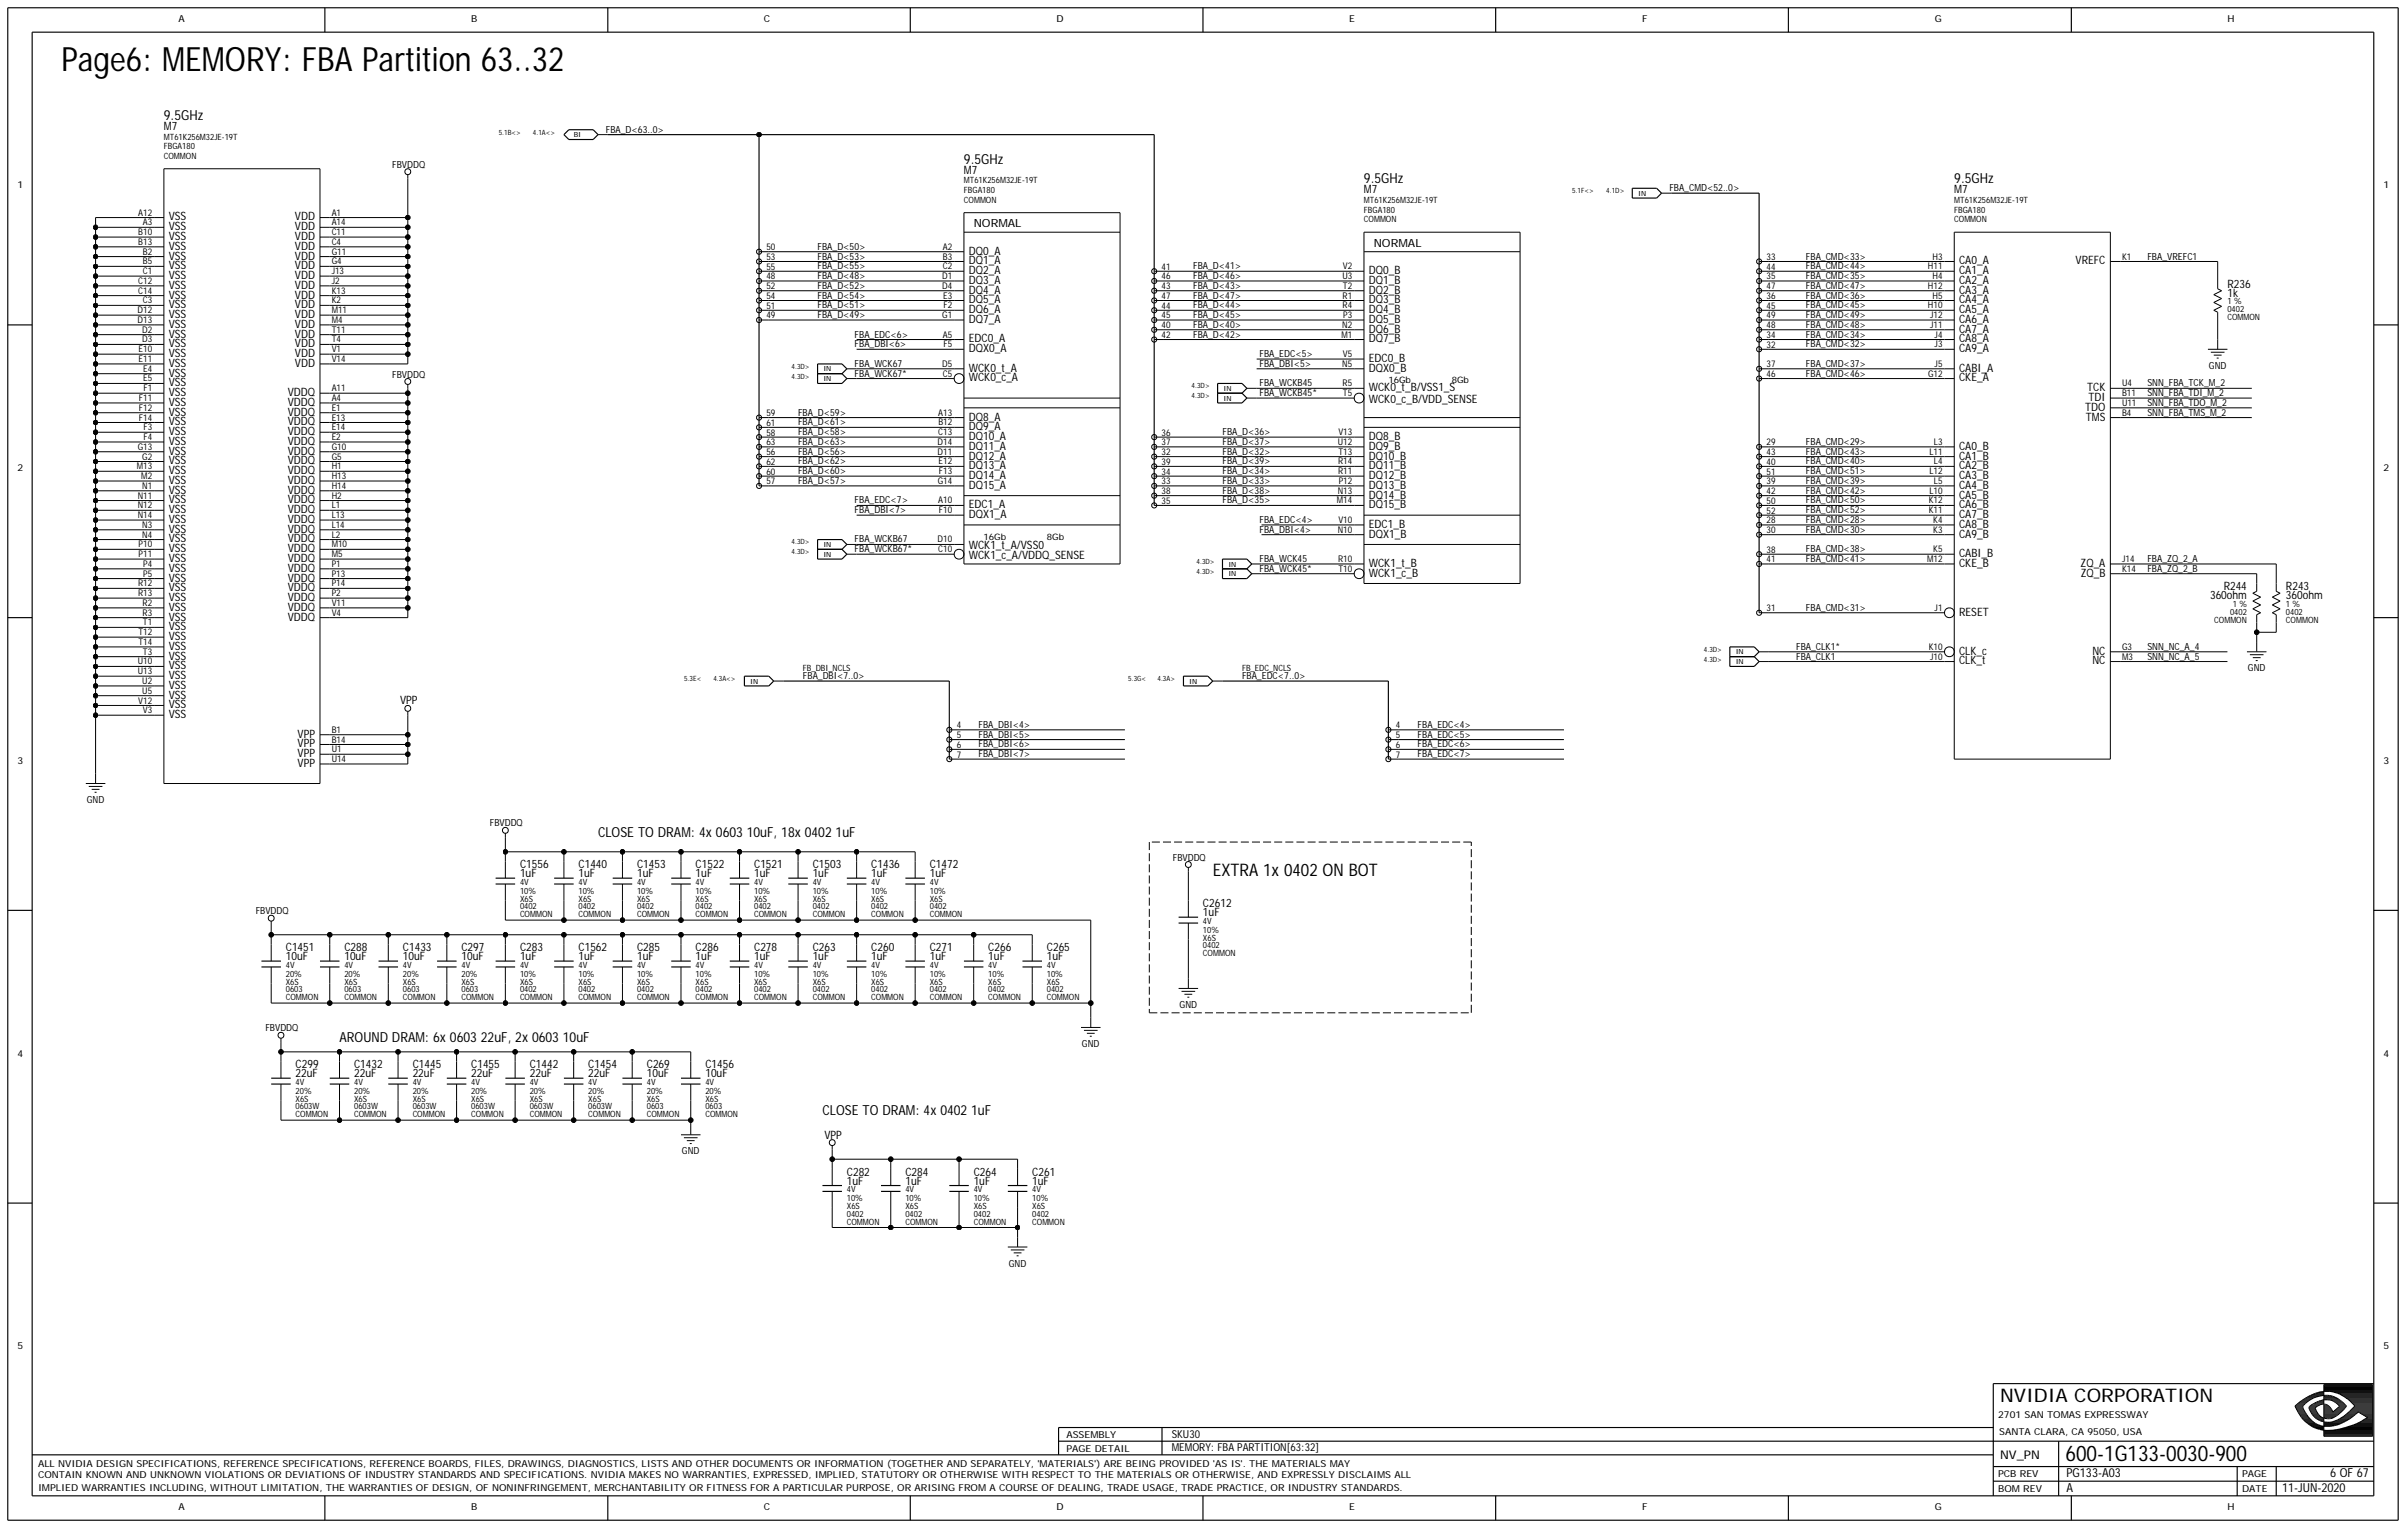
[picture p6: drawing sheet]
<svg xmlns="http://www.w3.org/2000/svg" width="422mm" height="268mm" viewBox="0 0 422 268" stroke-linecap="round" stroke-linejoin="round" font-family="sans-serif">
<defs><g id="words">
<text font-size="5.9" x="10.8" y="12.5">Page6: MEMORY: FBA Partition 63..32</text>
<text font-size="3.8" x="362.1" y="256.1">600-1G133-0030-900</text>
<text font-size="3.3" x="350.7" y="245.8">NVIDIA CORPORATION</text>
<text font-size="3" x="212.6" y="153.6">EXTRA 1x 0402 ON BOT</text>
<g font-size="2.4">
<text x="28.7" y="21">9.5GHz</text>
<text x="169" y="28.7">9.5GHz</text>
<text x="239.1" y="32.2">9.5GHz</text>
<text x="342.6" y="32.2">9.5GHz</text>
<text x="104.9" y="146.8">CLOSE TO DRAM: 4x 0603 10uF, 18x 0402 1uF</text>
<text x="59.5" y="182.7">AROUND DRAM: 6x 0603 22uF, 2x 0603 10uF</text>
<text x="144.2" y="195.5">CLOSE TO DRAM: 4x 0402 1uF</text>
</g>
<g font-size="2.2">
<text x="362.3" y="261.5">A</text>
<text x="362.3" y="259">PG133-A03</text>
<text x="400.1" y="261.5">11-JUN-2020</text>
<text x="408.5" y="259">6 OF 67</text>
</g>
<text font-size="2.1" x="350.7" y="255.7">NV_PN</text>
<g font-size="2">
<text x="28.7" y="22.7">M7</text>
<text x="169" y="30.4">M7</text>
<text x="239.1" y="33.9">M7</text>
<text x="342.6" y="33.9">M7</text>
<text x="29.6" y="40.4">VSS</text>
<text x="29.6" y="38.7">VSS</text>
<text x="51.7" y="40.4">VDD</text>
<text x="51.7" y="38.7">VDD</text>
<text x="170.7" y="39.9">NORMAL</text>
<text x="29.6" y="47.2">VSS</text>
<text x="29.6" y="45.5">VSS</text>
<text x="29.6" y="43.8">VSS</text>
<text x="29.6" y="42.1">VSS</text>
<text x="51.7" y="47.2">VDD</text>
<text x="51.7" y="45.5">VDD</text>
<text x="51.7" y="43.8">VDD</text>
<text x="51.7" y="42.1">VDD</text>
<text x="169.9" y="46.4">DQ1_A</text>
<text x="169.9" y="44.6">DQ0_A</text>
<text x="240.8" y="43.3">NORMAL</text>
<text x="343.5" y="46.4">CA0_A</text>
<text x="363.9" y="46.4">VREFC</text>
<text x="29.6" y="48.9">VSS</text>
<text x="29.6" y="52.3">VSS</text>
<text x="29.6" y="50.6">VSS</text>
<text x="51.7" y="52.3">VDD</text>
<text x="51.7" y="50.6">VDD</text>
<text x="51.7" y="48.9">VDD</text>
<text x="169.9" y="53.2">DQ5_A</text>
<text x="169.9" y="51.5">DQ4_A</text>
<text x="169.9" y="49.8">DQ3_A</text>
<text x="169.9" y="48.1">DQ2_A</text>
<text x="240" y="53.2">DQ3_B</text>
<text x="240" y="48.1">DQ0_B</text>
<text x="240" y="51.5">DQ2_B</text>
<text x="240" y="49.8">DQ1_B</text>
<text x="343.5" y="53.2">CA4_A</text>
<text x="343.5" y="49.8">CA2_A</text>
<text x="343.5" y="48.1">CA1_A</text>
<text x="343.5" y="51.5">CA3_A</text>
<text x="390.5" y="50.5">R236</text>
<text x="390.5" y="52">1k</text>
<text x="29.6" y="59.2">VSS</text>
<text x="29.6" y="57.5">VSS</text>
<text x="29.6" y="55.8">VSS</text>
<text x="29.6" y="54">VSS</text>
<text x="51.7" y="59.2">VDD</text>
<text x="51.7" y="57.5">VDD</text>
<text x="51.7" y="55.8">VDD</text>
<text x="51.7" y="54">VDD</text>
<text x="169.9" y="56.6">DQ7_A</text>
<text x="169.9" y="54.9">DQ6_A</text>
<text x="240" y="58.3">DQ6_B</text>
<text x="240" y="56.6">DQ5_B</text>
<text x="240" y="54.9">DQ4_B</text>
<text x="343.5" y="58.3">CA7_A</text>
<text x="343.5" y="56.6">CA6_A</text>
<text x="343.5" y="54.9">CA5_A</text>
<text x="29.6" y="62.6">VSS</text>
<text x="29.6" y="60.9">VSS</text>
<text x="29.6" y="64.3">VSS</text>
<text x="51.7" y="64.3">VDD</text>
<text x="51.7" y="62.6">VDD</text>
<text x="51.7" y="60.9">VDD</text>
<text x="169.9" y="61.7">DQX0_A</text>
<text x="169.9" y="60">EDC0_A</text>
<text x="169.9" y="65.2">WCK0_t_A</text>
<text x="240" y="60">DQ7_B</text>
<text x="240" y="63.5">EDC0_B</text>
<text x="240" y="65.2">DQX0_B</text>
<text x="343.5" y="65.2">CABI_A</text>
<text x="343.5" y="61.7">CA9_A</text>
<text x="343.5" y="60">CA8_A</text>
<text x="29.6" y="71.2">VSS</text>
<text x="29.6" y="69.4">VSS</text>
<text x="29.6" y="67.7">VSS</text>
<text x="29.6" y="66">VSS</text>
<text x="50.4" y="71.2">VDDQ</text>
<text x="50.4" y="69.4">VDDQ</text>
<text x="169.9" y="66.9">WCK0_c_A</text>
<text x="240" y="68.6">WCK0_t_B/VSS1_S</text>
<text x="240" y="70.6">WCK0_c_B/VDD_SENSE</text>
<text x="343.5" y="66.9">CKE_A</text>
<text x="365.9" y="68.6">TCK</text>
<text x="366.2" y="70.3">TDI</text>
<text x="29.6" y="78">VSS</text>
<text x="29.6" y="76.3">VSS</text>
<text x="29.6" y="74.6">VSS</text>
<text x="29.6" y="72.9">VSS</text>
<text x="50.4" y="78">VDDQ</text>
<text x="50.4" y="76.3">VDDQ</text>
<text x="50.4" y="74.6">VDDQ</text>
<text x="50.4" y="72.9">VDDQ</text>
<text x="169.9" y="73.7">DQ8_A</text>
<text x="169.9" y="75.4">DQ9_A</text>
<text x="169.9" y="77.1">DQ10_A</text>
<text x="240" y="77.1">DQ8_B</text>
<text x="365.6" y="72">TDO</text>
<text x="365.7" y="73.7">TMS</text>
<text x="29.6" y="83.1">VSS</text>
<text x="29.6" y="81.4">VSS</text>
<text x="29.6" y="79.7">VSS</text>
<text x="50.4" y="83.1">VDDQ</text>
<text x="50.4" y="81.4">VDDQ</text>
<text x="50.4" y="79.7">VDDQ</text>
<text x="169.9" y="84">DQ14_A</text>
<text x="169.9" y="82.3">DQ13_A</text>
<text x="169.9" y="80.6">DQ12_A</text>
<text x="169.9" y="78.9">DQ11_A</text>
<text x="240" y="84">DQ12_B</text>
<text x="240" y="82.3">DQ11_B</text>
<text x="240" y="80.6">DQ10_B</text>
<text x="240" y="78.9">DQ9_B</text>
<text x="343.5" y="78.9">CA0_B</text>
<text x="343.5" y="80.6">CA1_B</text>
<text x="343.5" y="82.3">CA2_B</text>
<text x="343.5" y="84">CA3_B</text>
<text x="29.6" y="88.3">VSS</text>
<text x="29.6" y="86.6">VSS</text>
<text x="29.6" y="84.8">VSS</text>
<text x="29.6" y="90">VSS</text>
<text x="50.4" y="90">VDDQ</text>
<text x="50.4" y="88.3">VDDQ</text>
<text x="50.4" y="86.6">VDDQ</text>
<text x="50.4" y="84.8">VDDQ</text>
<text x="169.9" y="85.7">DQ15_A</text>
<text x="169.9" y="89.1">EDC1_A</text>
<text x="240" y="89.1">DQ15_B</text>
<text x="240" y="85.7">DQ13_B</text>
<text x="240" y="87.4">DQ14_B</text>
<text x="343.5" y="85.7">CA4_B</text>
<text x="343.5" y="87.4">CA5_B</text>
<text x="343.5" y="89.1">CA6_B</text>
<text x="29.6" y="95.1">VSS</text>
<text x="29.6" y="93.4">VSS</text>
<text x="29.6" y="91.7">VSS</text>
<text x="50.4" y="95.1">VDDQ</text>
<text x="50.4" y="91.7">VDDQ</text>
<text x="50.4" y="93.4">VDDQ</text>
<text x="169.9" y="90.8">DQX1_A</text>
<text x="240" y="92.5">EDC1_B</text>
<text x="240" y="94.2">DQX1_B</text>
<text x="343.5" y="94.2">CA9_B</text>
<text x="343.5" y="92.5">CA8_B</text>
<text x="343.5" y="90.8">CA7_B</text>
<text x="29.6" y="101.9">VSS</text>
<text x="29.6" y="100.2">VSS</text>
<text x="29.6" y="98.5">VSS</text>
<text x="29.6" y="96.8">VSS</text>
<text x="50.4" y="101.9">VDDQ</text>
<text x="50.4" y="100.2">VDDQ</text>
<text x="50.4" y="98.5">VDDQ</text>
<text x="50.4" y="96.8">VDDQ</text>
<text x="169.9" y="96.3">WCK1_t_A/VSS0</text>
<text x="169.9" y="98">WCK1_c_A/VDDQ_SENSE</text>
<text x="240" y="99.4">WCK1_t_B</text>
<text x="240" y="101.1">WCK1_c_B</text>
<text x="343.5" y="97.7">CABI_B</text>
<text x="343.5" y="99.4">CKE_B</text>
<text x="364.8" y="99.4">ZQ_A</text>
<text x="364.8" y="101.1">ZQ_B</text>
<text x="29.6" y="107.1">VSS</text>
<text x="29.6" y="105.4">VSS</text>
<text x="29.6" y="103.7">VSS</text>
<text x="50.4" y="107.1">VDDQ</text>
<text x="50.4" y="105.4">VDDQ</text>
<text x="50.4" y="103.7">VDDQ</text>
<text x="343.5" y="107.9">RESET</text>
<text x="387.5" y="105">360ohm</text>
<text x="389.9" y="103.5">R244</text>
<text x="400.8" y="103.5">R243</text>
<text x="400.8" y="105">360ohm</text>
<text x="29.6" y="113.9">VSS</text>
<text x="29.6" y="112.2">VSS</text>
<text x="29.6" y="110.5">VSS</text>
<text x="29.6" y="108.8">VSS</text>
<text x="50.4" y="108.8">VDDQ</text>
<text x="29.6" y="119.1">VSS</text>
<text x="29.6" y="117.3">VSS</text>
<text x="29.6" y="115.6">VSS</text>
<text x="343.5" y="114.8">CLK_c</text>
<text x="343.5" y="116.5">CLK_t</text>
<text x="366.9" y="116.5">NC</text>
<text x="366.9" y="114.8">NC</text>
<text x="29.6" y="125.9">VSS</text>
<text x="29.6" y="124.2">VSS</text>
<text x="29.6" y="122.5">VSS</text>
<text x="29.6" y="120.8">VSS</text>
<text x="70.1" y="123.5">VPP</text>
<text x="52.2" y="131">VPP</text>
<text x="52.2" y="129.3">VPP</text>
<text x="52.2" y="134.4">VPP</text>
<text x="52.2" y="132.7">VPP</text>
<text x="91.2" y="152.2">C1556</text>
<text x="91.2" y="153.8">1uF</text>
<text x="101.4" y="152.2">C1440</text>
<text x="101.4" y="153.8">1uF</text>
<text x="111.7" y="152.2">C1453</text>
<text x="111.7" y="153.8">1uF</text>
<text x="122" y="152.2">C1522</text>
<text x="122" y="153.8">1uF</text>
<text x="132.2" y="152.2">C1521</text>
<text x="132.2" y="153.8">1uF</text>
<text x="142.5" y="152.2">C1503</text>
<text x="142.5" y="153.8">1uF</text>
<text x="152.8" y="152.2">C1436</text>
<text x="152.8" y="153.8">1uF</text>
<text x="163" y="152.2">C1472</text>
<text x="163" y="153.8">1uF</text>
<text x="210.9" y="159.1">C2612</text>
<text x="210.9" y="160.6">1uF</text>
<text x="50.1" y="166.8">C1451</text>
<text x="60.4" y="166.8">C288</text>
<text x="70.6" y="166.8">C1433</text>
<text x="80.9" y="166.8">C297</text>
<text x="91.2" y="166.8">C283</text>
<text x="101.4" y="166.8">C1562</text>
<text x="111.7" y="166.8">C285</text>
<text x="122" y="166.8">C286</text>
<text x="132.2" y="166.8">C278</text>
<text x="142.5" y="166.8">C263</text>
<text x="152.8" y="166.8">C260</text>
<text x="163" y="166.8">C271</text>
<text x="173.3" y="166.8">C266</text>
<text x="183.5" y="166.8">C265</text>
<text x="50.1" y="168.3">10uF</text>
<text x="60.4" y="168.3">10uF</text>
<text x="70.6" y="168.3">10uF</text>
<text x="80.9" y="168.3">10uF</text>
<text x="91.2" y="168.3">1uF</text>
<text x="101.4" y="168.3">1uF</text>
<text x="111.7" y="168.3">1uF</text>
<text x="122" y="168.3">1uF</text>
<text x="132.2" y="168.3">1uF</text>
<text x="142.5" y="168.3">1uF</text>
<text x="152.8" y="168.3">1uF</text>
<text x="163" y="168.3">1uF</text>
<text x="173.3" y="168.3">1uF</text>
<text x="183.5" y="168.3">1uF</text>
<text x="51.8" y="187.3">C299</text>
<text x="51.8" y="188.8">22uF</text>
<text x="62.1" y="187.3">C1432</text>
<text x="62.1" y="188.8">22uF</text>
<text x="72.4" y="187.3">C1445</text>
<text x="72.4" y="188.8">22uF</text>
<text x="82.6" y="187.3">C1455</text>
<text x="82.6" y="188.8">22uF</text>
<text x="92.9" y="187.3">C1442</text>
<text x="92.9" y="188.8">22uF</text>
<text x="103.1" y="187.3">C1454</text>
<text x="103.1" y="188.8">22uF</text>
<text x="113.4" y="187.3">C269</text>
<text x="113.4" y="188.8">10uF</text>
<text x="123.7" y="187.3">C1456</text>
<text x="123.7" y="188.8">10uF</text>
<text x="144.5" y="199.6">VPP</text>
<text x="148.5" y="206.1">C282</text>
<text x="148.5" y="207.7">1uF</text>
<text x="158.7" y="206.1">C284</text>
<text x="158.7" y="207.7">1uF</text>
<text x="170.7" y="206.1">C264</text>
<text x="170.7" y="207.7">1uF</text>
<text x="181" y="206.1">C261</text>
<text x="181" y="207.7">1uF</text>
</g>
<g font-size="1.9">
<text x="205.4" y="252.1">SKU30</text>
<text x="205.4" y="254.4">MEMORY: FBA PARTITION[63:32]</text>
</g>
<g font-size="1.7">
<text x="31.3" y="3.9">A</text>
<text x="82.6" y="3.9">B</text>
<text x="133.9" y="3.9">C</text>
<text x="185.3" y="3.9">D</text>
<text x="236.6" y="3.9">E</text>
<text x="287.9" y="3.9">F</text>
<text x="339.2" y="3.9">G</text>
<text x="390.5" y="3.9">H</text>
<text x="106.2" y="23.3">FBA_D&lt;63..0&gt;</text>
<text x="68.8" y="29.4">FBVDDQ</text>
<text x="3.1" y="33">1</text>
<text x="292.7" y="33.5">FBA_CMD&lt;52..0&gt;</text>
<text x="417.9" y="33">1</text>
<text x="143.3" y="45.5">FBA_D&lt;53&gt;</text>
<text x="143.3" y="43.8">FBA_D&lt;50&gt;</text>
<text x="143.3" y="47.2">FBA_D&lt;55&gt;</text>
<text x="209.2" y="47.2">FBA_D&lt;41&gt;</text>
<text x="316.6" y="47.2">FBA_CMD&lt;44&gt;</text>
<text x="316.6" y="45.5">FBA_CMD&lt;33&gt;</text>
<text x="376.5" y="45.5">FBA_VREFC1</text>
<text x="143.3" y="52.3">FBA_D&lt;54&gt;</text>
<text x="143.3" y="48.9">FBA_D&lt;48&gt;</text>
<text x="143.3" y="50.6">FBA_D&lt;52&gt;</text>
<text x="209.2" y="52.3">FBA_D&lt;47&gt;</text>
<text x="209.2" y="50.6">FBA_D&lt;43&gt;</text>
<text x="209.2" y="48.9">FBA_D&lt;46&gt;</text>
<text x="316.6" y="52.3">FBA_CMD&lt;36&gt;</text>
<text x="316.6" y="48.9">FBA_CMD&lt;35&gt;</text>
<text x="316.6" y="50.6">FBA_CMD&lt;47&gt;</text>
<text x="143.3" y="55.8">FBA_D&lt;49&gt;</text>
<text x="143.3" y="54">FBA_D&lt;51&gt;</text>
<text x="149.8" y="59.2">FBA_EDC&lt;6&gt;</text>
<text x="209.2" y="57.5">FBA_D&lt;40&gt;</text>
<text x="209.2" y="59.2">FBA_D&lt;42&gt;</text>
<text x="209.2" y="55.8">FBA_D&lt;45&gt;</text>
<text x="209.2" y="54">FBA_D&lt;44&gt;</text>
<text x="316.6" y="59.2">FBA_CMD&lt;34&gt;</text>
<text x="316.6" y="57.5">FBA_CMD&lt;48&gt;</text>
<text x="316.6" y="55.8">FBA_CMD&lt;49&gt;</text>
<text x="316.6" y="54">FBA_CMD&lt;45&gt;</text>
<text x="149.8" y="60.9">FBA_DBI&lt;6&gt;</text>
<text x="149.8" y="64.3">FBA_WCK67</text>
<text x="220.8" y="62.6">FBA_EDC&lt;5&gt;</text>
<text x="220.8" y="64.3">FBA_DBI&lt;5&gt;</text>
<text x="316.6" y="64.3">FBA_CMD&lt;37&gt;</text>
<text x="316.6" y="60.9">FBA_CMD&lt;32&gt;</text>
<text x="387.3" y="64.7">GND</text>
<text x="68.8" y="66.2">FBVDDQ</text>
<text x="149.8" y="66">FBA_WCK67*</text>
<text x="220.8" y="67.7">FBA_WCKB45</text>
<text x="220.8" y="69.4">FBA_WCKB45*</text>
<text x="316.6" y="66">FBA_CMD&lt;46&gt;</text>
<text x="376.5" y="67.7">SNN_FBA_TCK_M_2</text>
<text x="376.5" y="69.4">SNN_FBA_TDI_M_2</text>
<text x="376.5" y="71.2">SNN_FBA_TDO_M_2</text>
<text x="139.9" y="72.9">FBA_D&lt;59&gt;</text>
<text x="139.9" y="74.6">FBA_D&lt;61&gt;</text>
<text x="139.9" y="78">FBA_D&lt;63&gt;</text>
<text x="139.9" y="76.3">FBA_D&lt;58&gt;</text>
<text x="214.3" y="78">FBA_D&lt;37&gt;</text>
<text x="214.3" y="76.3">FBA_D&lt;36&gt;</text>
<text x="316.6" y="78">FBA_CMD&lt;29&gt;</text>
<text x="376.5" y="72.9">SNN_FBA_TMS_M_2</text>
<text x="3.1" y="82.6">2</text>
<text x="139.9" y="83.1">FBA_D&lt;60&gt;</text>
<text x="139.9" y="81.4">FBA_D&lt;62&gt;</text>
<text x="139.9" y="79.7">FBA_D&lt;56&gt;</text>
<text x="214.3" y="83.1">FBA_D&lt;34&gt;</text>
<text x="214.3" y="81.4">FBA_D&lt;39&gt;</text>
<text x="214.3" y="79.7">FBA_D&lt;32&gt;</text>
<text x="316.6" y="79.7">FBA_CMD&lt;43&gt;</text>
<text x="316.6" y="81.4">FBA_CMD&lt;40&gt;</text>
<text x="316.6" y="83.1">FBA_CMD&lt;51&gt;</text>
<text x="417.9" y="82.6">2</text>
<text x="139.9" y="84.8">FBA_D&lt;57&gt;</text>
<text x="149.8" y="88.3">FBA_EDC&lt;7&gt;</text>
<text x="149.8" y="90">FBA_DBI&lt;7&gt;</text>
<text x="214.3" y="88.3">FBA_D&lt;35&gt;</text>
<text x="214.3" y="84.8">FBA_D&lt;33&gt;</text>
<text x="214.3" y="86.6">FBA_D&lt;38&gt;</text>
<text x="316.6" y="84.8">FBA_CMD&lt;39&gt;</text>
<text x="316.6" y="86.6">FBA_CMD&lt;42&gt;</text>
<text x="316.6" y="88.3">FBA_CMD&lt;50&gt;</text>
<text x="316.6" y="90">FBA_CMD&lt;52&gt;</text>
<text x="149.8" y="95.1">FBA_WCKB67</text>
<text x="220.8" y="91.7">FBA_EDC&lt;4&gt;</text>
<text x="220.8" y="93.4">FBA_DBI&lt;4&gt;</text>
<text x="316.6" y="93.4">FBA_CMD&lt;30&gt;</text>
<text x="316.6" y="91.7">FBA_CMD&lt;28&gt;</text>
<text x="149.8" y="96.8">FBA_WCKB67*</text>
<text x="220.8" y="98.5">FBA_WCK45</text>
<text x="220.8" y="100.2">FBA_WCK45*</text>
<text x="316.6" y="96.8">FBA_CMD&lt;38&gt;</text>
<text x="316.6" y="98.5">FBA_CMD&lt;41&gt;</text>
<text x="376.5" y="98.5">FBA_ZQ_2_A</text>
<text x="376.5" y="100.2">FBA_ZQ_2_B</text>
<text x="316.6" y="107.1">FBA_CMD&lt;31&gt;</text>
<text x="314.9" y="113.9">FBA_CLK1*</text>
<text x="376.5" y="113.9">SNN_NC_A_4</text>
<text x="140.8" y="119.1">FBA_DBI&lt;7..0&gt;</text>
<text x="217.8" y="119.1">FBA_EDC&lt;7..0&gt;</text>
<text x="314.9" y="115.6">FBA_CLK1</text>
<text x="376.5" y="115.6">SNN_NC_A_5</text>
<text x="394.1" y="117.7">GND</text>
<text x="171.6" y="127.6">FBA_DBI&lt;4&gt;</text>
<text x="171.6" y="131">FBA_DBI&lt;6&gt;</text>
<text x="171.6" y="129.3">FBA_DBI&lt;5&gt;</text>
<text x="248.5" y="131">FBA_EDC&lt;6&gt;</text>
<text x="248.5" y="127.6">FBA_EDC&lt;4&gt;</text>
<text x="248.5" y="129.3">FBA_EDC&lt;5&gt;</text>
<text x="3.1" y="133.9">3</text>
<text x="171.6" y="132.7">FBA_DBI&lt;7&gt;</text>
<text x="248.5" y="132.7">FBA_EDC&lt;7&gt;</text>
<text x="417.9" y="133.9">3</text>
<text x="15.2" y="140.8">GND</text>
<text x="85.9" y="144.9">FBVDDQ</text>
<text x="205.6" y="150.9">FBVDDQ</text>
<text x="44.8" y="160.3">FBVDDQ</text>
<text x="206.8" y="176.7">GND</text>
<text x="3.1" y="185.3">4</text>
<text x="46.5" y="180.8">FBVDDQ</text>
<text x="189.7" y="183.5">GND</text>
<text x="417.9" y="185.3">4</text>
<text x="119.6" y="202.4">GND</text>
<text x="176.9" y="222">GND</text>
<text x="3.1" y="236.6">5</text>
<text x="417.9" y="236.6">5</text>
<text x="350.3" y="248.5">2701 SAN TOMAS EXPRESSWAY</text>
<text x="350.5" y="251.6">SANTA CLARA, CA 95050, USA</text>
<text x="6.7" y="257.1">ALL NVIDIA DESIGN SPECIFICATIONS, REFERENCE SPECIFICATIONS, REFERENCE BOARDS, FILES, DRAWINGS, DIAGNOSTICS, LISTS AND OTHER DOCUMENTS OR INFORMATION (TOGETHER AND SEPARATELY, 'MATERIALS') ARE BEING PROVIDED 'AS IS'. THE MATERIALS MAY</text>
<text x="187" y="254.5">PAGE DETAIL</text>
<text x="187" y="252.1">ASSEMBLY</text>
<text x="6.7" y="259.2">CONTAIN KNOWN AND UNKNOWN VIOLATIONS OR DEVIATIONS OF INDUSTRY STANDARDS AND SPECIFICATIONS. NVIDIA MAKES NO WARRANTIES, EXPRESSED, IMPLIED, STATUTORY OR OTHERWISE WITH RESPECT TO THE MATERIALS OR OTHERWISE, AND EXPRESSLY DISCLAIMS ALL</text>
<text x="6.7" y="261.4">IMPLIED WARRANTIES INCLUDING, WITHOUT LIMITATION, THE WARRANTIES OF DESIGN, OF NONINFRINGEMENT, MERCHANTABILITY OR FITNESS FOR A PARTICULAR PURPOSE, OR ARISING FROM A COURSE OF DEALING, TRADE USAGE, TRADE PRACTICE, OR INDUSTRY STANDARDS.</text>
<text x="350.3" y="261.5">BOM REV</text>
<text x="350.3" y="259">PCB REV</text>
<text x="393.1" y="259">PAGE</text>
<text x="393.1" y="261.5">DATE</text>
<text x="31.3" y="264.8">A</text>
<text x="82.6" y="264.8">B</text>
<text x="133.9" y="264.8">C</text>
<text x="185.3" y="264.8">D</text>
<text x="236.6" y="264.8">E</text>
<text x="287.9" y="264.8">F</text>
<text x="339.2" y="264.8">G</text>
<text x="390.5" y="264.8">H</text>
</g>
<g font-size="1.6">
<text x="24.2" y="37.8">A12</text>
<text x="24.3" y="41.2">B10</text>
<text x="25" y="39.5">A3</text>
<text x="58.2" y="41.2">C11</text>
<text x="58.2" y="39.5">A14</text>
<text x="58.2" y="37.8">A1</text>
<text x="24.3" y="42.9">B13</text>
<text x="25" y="46.4">B5</text>
<text x="25" y="44.6">B2</text>
<text x="58.2" y="46.4">G4</text>
<text x="58.2" y="44.6">G11</text>
<text x="58.2" y="42.9">C4</text>
<text x="134.4" y="45.6">53</text>
<text x="134.4" y="43.9">50</text>
<text x="134.4" y="47.3">55</text>
<text x="165.3" y="47.2">C2</text>
<text x="165.3" y="43.8">A2</text>
<text x="165.3" y="45.5">B3</text>
<text x="203.7" y="47.3">41</text>
<text x="235.4" y="47.2">V2</text>
<text x="309.7" y="45.6">33</text>
<text x="309.7" y="47.3">44</text>
<text x="338" y="47.2">H11</text>
<text x="338.8" y="45.5">H3</text>
<text x="372.1" y="45.5">K1</text>
<text x="24.2" y="51.5">C14</text>
<text x="24.2" y="49.8">C12</text>
<text x="25" y="53.2">C3</text>
<text x="25" y="48.1">C1</text>
<text x="58.2" y="53.2">K2</text>
<text x="58.2" y="51.5">K13</text>
<text x="58.2" y="49.8">J2</text>
<text x="58.2" y="48.1">J13</text>
<text x="134.4" y="49">48</text>
<text x="134.4" y="50.7">52</text>
<text x="134.4" y="52.4">54</text>
<text x="165.2" y="50.6">D4</text>
<text x="165.2" y="48.9">D1</text>
<text x="165.4" y="52.3">E3</text>
<text x="203.7" y="50.7">43</text>
<text x="203.7" y="52.4">47</text>
<text x="203.7" y="49">46</text>
<text x="235.3" y="48.9">U3</text>
<text x="235.4" y="52.3">R1</text>
<text x="235.5" y="50.6">T2</text>
<text x="309.7" y="49">35</text>
<text x="309.7" y="50.7">47</text>
<text x="309.7" y="52.4">36</text>
<text x="338" y="50.6">H12</text>
<text x="338.8" y="52.3">H5</text>
<text x="338.8" y="48.9">H4</text>
<text x="24.1" y="56.6">D13</text>
<text x="24.1" y="54.9">D12</text>
<text x="24.9" y="58.3">D2</text>
<text x="58.2" y="58.3">T11</text>
<text x="58.2" y="56.6">M4</text>
<text x="58.2" y="54.9">M11</text>
<text x="134.4" y="55.8">49</text>
<text x="134.4" y="54.1">51</text>
<text x="165.2" y="55.8">G1</text>
<text x="165.3" y="59.2">A5</text>
<text x="165.4" y="54">F2</text>
<text x="203.7" y="54.1">44</text>
<text x="203.7" y="57.5">40</text>
<text x="203.7" y="59.3">42</text>
<text x="203.7" y="55.8">45</text>
<text x="235.2" y="59.2">M1</text>
<text x="235.3" y="57.5">N2</text>
<text x="235.4" y="54">R4</text>
<text x="235.5" y="55.8">P3</text>
<text x="309.7" y="54.1">45</text>
<text x="309.7" y="55.8">49</text>
<text x="309.7" y="57.5">48</text>
<text x="309.7" y="59.3">34</text>
<text x="338" y="54">H10</text>
<text x="338.4" y="57.5">J11</text>
<text x="338.4" y="55.8">J12</text>
<text x="339.2" y="59.2">J4</text>
<text x="24.3" y="63.5">E11</text>
<text x="24.3" y="61.7">E10</text>
<text x="24.9" y="60">D3</text>
<text x="25.1" y="65.2">E4</text>
<text x="58.2" y="63.5">V14</text>
<text x="58.2" y="61.7">V1</text>
<text x="58.2" y="60">T4</text>
<text x="165.2" y="64.3">D5</text>
<text x="165.4" y="60.9">F5</text>
<text x="235.3" y="64.3">N5</text>
<text x="235.4" y="62.6">V5</text>
<text x="309.7" y="64.4">37</text>
<text x="309.7" y="61">32</text>
<text x="339.2" y="64.3">J5</text>
<text x="339.2" y="60.9">J3</text>
<text x="24.3" y="70.3">F11</text>
<text x="25.1" y="66.9">E5</text>
<text x="25.1" y="68.6">F1</text>
<text x="58.2" y="70.3">A4</text>
<text x="58.2" y="68.6">A11</text>
<text x="165.3" y="66">C5</text>
<text x="235.4" y="67.7">R5</text>
<text x="235.5" y="69.4">T5</text>
<text x="243.4" y="67.2">16Gb</text>
<text x="254.5" y="67.2">8Gb</text>
<text x="309.7" y="66.1">46</text>
<text x="338" y="66">G12</text>
<text x="372.1" y="71.2">U11</text>
<text x="372.1" y="69.4">B11</text>
<text x="372.1" y="67.7">U4</text>
<text x="24.3" y="73.7">F14</text>
<text x="24.3" y="72">F12</text>
<text x="25.1" y="77.1">F4</text>
<text x="25.1" y="75.4">F3</text>
<text x="58.2" y="77.1">E2</text>
<text x="58.2" y="75.4">E14</text>
<text x="58.2" y="73.7">E13</text>
<text x="58.2" y="72">E1</text>
<text x="134.4" y="76.4">58</text>
<text x="134.4" y="74.6">61</text>
<text x="134.4" y="72.9">59</text>
<text x="164.4" y="78">D14</text>
<text x="164.5" y="76.3">C13</text>
<text x="164.5" y="72.9">A13</text>
<text x="164.5" y="74.6">B12</text>
<text x="203.7" y="76.4">36</text>
<text x="234.6" y="78">U12</text>
<text x="234.6" y="76.3">V13</text>
<text x="339.1" y="78">L3</text>
<text x="372.1" y="72.9">B4</text>
<text x="24" y="82.3">M13</text>
<text x="24.1" y="78.9">G13</text>
<text x="24.8" y="84">M2</text>
<text x="24.9" y="80.6">G2</text>
<text x="58.2" y="84">H13</text>
<text x="58.2" y="82.3">H1</text>
<text x="58.2" y="80.6">G5</text>
<text x="58.2" y="78.9">G10</text>
<text x="134.4" y="78.1">63</text>
<text x="134.4" y="79.8">56</text>
<text x="134.4" y="81.5">62</text>
<text x="134.4" y="83.2">60</text>
<text x="164.4" y="79.7">D11</text>
<text x="164.6" y="81.4">E12</text>
<text x="164.6" y="83.1">F13</text>
<text x="203.7" y="83.2">34</text>
<text x="203.7" y="81.5">39</text>
<text x="203.7" y="79.8">32</text>
<text x="203.7" y="78.1">37</text>
<text x="234.6" y="83.1">R11</text>
<text x="234.6" y="81.4">R14</text>
<text x="234.7" y="79.7">T13</text>
<text x="309.7" y="79.8">43</text>
<text x="309.7" y="81.5">40</text>
<text x="309.7" y="83.2">51</text>
<text x="309.7" y="78.1">29</text>
<text x="338.3" y="83.1">L12</text>
<text x="338.3" y="79.7">L11</text>
<text x="339.1" y="81.4">L4</text>
<text x="24.1" y="89.1">N12</text>
<text x="24.1" y="87.4">N11</text>
<text x="24.9" y="85.7">N1</text>
<text x="58.2" y="89.1">L1</text>
<text x="58.2" y="87.4">H2</text>
<text x="58.2" y="85.7">H14</text>
<text x="134.4" y="84.9">57</text>
<text x="164.4" y="84.8">G14</text>
<text x="164.5" y="88.3">A10</text>
<text x="164.6" y="90">F10</text>
<text x="203.7" y="88.3">35</text>
<text x="203.7" y="86.6">38</text>
<text x="203.7" y="84.9">33</text>
<text x="234.4" y="88.3">M14</text>
<text x="234.5" y="86.6">N13</text>
<text x="234.7" y="84.8">P12</text>
<text x="309.7" y="84.9">39</text>
<text x="309.7" y="86.6">42</text>
<text x="309.7" y="88.3">50</text>
<text x="338.1" y="90">K11</text>
<text x="338.1" y="88.3">K12</text>
<text x="338.3" y="86.6">L10</text>
<text x="339.1" y="84.8">L5</text>
<text x="24.1" y="90.8">N14</text>
<text x="24.3" y="96">P10</text>
<text x="24.9" y="94.2">N4</text>
<text x="24.9" y="92.5">N3</text>
<text x="58.2" y="96">M10</text>
<text x="58.2" y="94.2">L2</text>
<text x="58.2" y="92.5">L14</text>
<text x="58.2" y="90.8">L13</text>
<text x="164.4" y="95.1">D10</text>
<text x="172.4" y="94.6">16Gb</text>
<text x="183.5" y="94.6">8Gb</text>
<text x="234.5" y="93.4">N10</text>
<text x="234.6" y="91.7">V10</text>
<text x="309.7" y="91.8">28</text>
<text x="309.7" y="93.5">30</text>
<text x="309.7" y="90">52</text>
<text x="338.9" y="93.4">K3</text>
<text x="338.9" y="91.7">K4</text>
<text x="24.3" y="97.7">P11</text>
<text x="25.1" y="101.1">P5</text>
<text x="25.1" y="99.4">P4</text>
<text x="58.2" y="101.1">P13</text>
<text x="58.2" y="99.4">P1</text>
<text x="58.2" y="97.7">M5</text>
<text x="164.5" y="96.8">C10</text>
<text x="234.6" y="98.5">R10</text>
<text x="234.7" y="100.2">T10</text>
<text x="309.7" y="96.9">38</text>
<text x="309.7" y="98.6">41</text>
<text x="337.9" y="98.5">M12</text>
<text x="338.9" y="96.8">K5</text>
<text x="372.1" y="100.2">K14</text>
<text x="372.1" y="98.5">J14</text>
<text x="24.2" y="104.5">R13</text>
<text x="24.2" y="102.8">R12</text>
<text x="25" y="107.9">R3</text>
<text x="25" y="106.2">R2</text>
<text x="58.2" y="107.9">V4</text>
<text x="58.2" y="106.2">V11</text>
<text x="58.2" y="104.5">P2</text>
<text x="58.2" y="102.8">P14</text>
<text x="309.7" y="107.1">31</text>
<text x="339.2" y="107.1">J1</text>
<text x="24.3" y="113.1">T14</text>
<text x="24.3" y="111.4">T12</text>
<text x="25" y="109.6">T1</text>
<text x="338.1" y="113.9">K10</text>
<text x="372.1" y="113.9">G3</text>
<text x="24.2" y="118.2">U13</text>
<text x="24.2" y="116.5">U10</text>
<text x="24.9" y="119.9">U2</text>
<text x="25" y="114.8">T3</text>
<text x="338.4" y="115.6">J10</text>
<text x="372.1" y="115.6">M3</text>
<text x="24.2" y="123.3">V12</text>
<text x="24.9" y="121.6">U5</text>
<text x="25" y="125">V3</text>
<text x="58.2" y="131.9">U1</text>
<text x="58.2" y="130.2">B14</text>
<text x="58.2" y="128.5">B1</text>
<text x="167.7" y="127.7">4</text>
<text x="167.7" y="129.4">5</text>
<text x="167.7" y="131.1">6</text>
<text x="244.7" y="131.1">6</text>
<text x="244.7" y="129.4">5</text>
<text x="244.7" y="127.7">4</text>
<text x="58.2" y="133.6">U14</text>
<text x="167.7" y="132.8">7</text>
<text x="244.7" y="132.8">7</text>
</g>
<g font-size="1.5">
<text x="28.7" y="24.5">MT61K256M32JE-19T</text>
<text x="28.7" y="27.9">COMMON</text>
<text x="28.7" y="26.2">FBGA180</text>
<text x="169" y="32.2">MT61K256M32JE-19T</text>
<text x="169" y="33.9">FBGA180</text>
<text x="169" y="35.6">COMMON</text>
<text x="239.1" y="35.6">MT61K256M32JE-19T</text>
<text x="342.6" y="35.6">MT61K256M32JE-19T</text>
<text x="239.1" y="37.3">FBGA180</text>
<text x="239.1" y="39">COMMON</text>
<text x="342.6" y="39">COMMON</text>
<text x="342.6" y="37.3">FBGA180</text>
<text x="390.5" y="53.4">1 %</text>
<text x="390.5" y="54.7">0402</text>
<text x="390.5" y="56.1">COMMON</text>
<text x="391" y="107.8">0402</text>
<text x="391.5" y="106.4">1 %</text>
<text x="400.8" y="106.4">1 %</text>
<text x="400.8" y="107.8">0402</text>
<text x="388.2" y="109.1">COMMON</text>
<text x="400.8" y="109.1">COMMON</text>
<text x="140.8" y="117.7">FB_DBI_NCLS</text>
<text x="217.8" y="117.7">FB_EDC_NCLS</text>
<text x="91.2" y="155.1">4V</text>
<text x="101.4" y="155.1">4V</text>
<text x="111.7" y="155.1">4V</text>
<text x="122" y="155.1">4V</text>
<text x="132.2" y="155.1">4V</text>
<text x="142.5" y="155.1">4V</text>
<text x="152.8" y="155.1">4V</text>
<text x="163" y="155.1">4V</text>
<text x="91.2" y="159.4">0402</text>
<text x="91.2" y="160.8">COMMON</text>
<text x="91.2" y="158.1">X6S</text>
<text x="91.2" y="156.7">10%</text>
<text x="101.4" y="160.8">COMMON</text>
<text x="101.4" y="158.1">X6S</text>
<text x="101.4" y="159.4">0402</text>
<text x="101.4" y="156.7">10%</text>
<text x="111.7" y="156.7">10%</text>
<text x="111.7" y="158.1">X6S</text>
<text x="111.7" y="160.8">COMMON</text>
<text x="111.7" y="159.4">0402</text>
<text x="122" y="160.8">COMMON</text>
<text x="122" y="158.1">X6S</text>
<text x="122" y="159.4">0402</text>
<text x="122" y="156.7">10%</text>
<text x="132.2" y="158.1">X6S</text>
<text x="132.2" y="159.4">0402</text>
<text x="132.2" y="156.7">10%</text>
<text x="132.2" y="160.8">COMMON</text>
<text x="142.5" y="160.8">COMMON</text>
<text x="142.5" y="158.1">X6S</text>
<text x="142.5" y="159.4">0402</text>
<text x="142.5" y="156.7">10%</text>
<text x="152.8" y="156.7">10%</text>
<text x="152.8" y="160.8">COMMON</text>
<text x="152.8" y="159.4">0402</text>
<text x="152.8" y="158.1">X6S</text>
<text x="163" y="158.1">X6S</text>
<text x="163" y="156.7">10%</text>
<text x="163" y="160.8">COMMON</text>
<text x="163" y="159.4">0402</text>
<text x="210.9" y="162">4V</text>
<text x="210.9" y="163.5">10%</text>
<text x="210.9" y="164.9">X6S</text>
<text x="210.9" y="166.3">0402</text>
<text x="210.9" y="167.6">COMMON</text>
<text x="50.1" y="171.2">20%</text>
<text x="50.1" y="169.7">4V</text>
<text x="50.1" y="172.6">X6S</text>
<text x="50.1" y="174">0603</text>
<text x="60.4" y="171.2">20%</text>
<text x="60.4" y="169.7">4V</text>
<text x="60.4" y="174">0603</text>
<text x="60.4" y="172.6">X6S</text>
<text x="70.6" y="172.6">X6S</text>
<text x="70.6" y="174">0603</text>
<text x="70.6" y="171.2">20%</text>
<text x="70.6" y="169.7">4V</text>
<text x="80.9" y="171.2">20%</text>
<text x="80.9" y="169.7">4V</text>
<text x="80.9" y="174">0603</text>
<text x="80.9" y="172.6">X6S</text>
<text x="91.2" y="172.6">X6S</text>
<text x="91.2" y="169.7">4V</text>
<text x="91.2" y="171.2">10%</text>
<text x="91.2" y="174">0402</text>
<text x="101.4" y="169.7">4V</text>
<text x="101.4" y="171.2">10%</text>
<text x="101.4" y="174">0402</text>
<text x="101.4" y="172.6">X6S</text>
<text x="111.7" y="172.6">X6S</text>
<text x="111.7" y="174">0402</text>
<text x="111.7" y="171.2">10%</text>
<text x="111.7" y="169.7">4V</text>
<text x="122" y="169.7">4V</text>
<text x="122" y="171.2">10%</text>
<text x="122" y="174">0402</text>
<text x="122" y="172.6">X6S</text>
<text x="132.2" y="174">0402</text>
<text x="132.2" y="169.7">4V</text>
<text x="132.2" y="171.2">10%</text>
<text x="132.2" y="172.6">X6S</text>
<text x="142.5" y="174">0402</text>
<text x="142.5" y="171.2">10%</text>
<text x="142.5" y="172.6">X6S</text>
<text x="142.5" y="169.7">4V</text>
<text x="152.8" y="169.7">4V</text>
<text x="152.8" y="172.6">X6S</text>
<text x="152.8" y="174">0402</text>
<text x="152.8" y="171.2">10%</text>
<text x="163" y="169.7">4V</text>
<text x="163" y="171.2">10%</text>
<text x="163" y="172.6">X6S</text>
<text x="163" y="174">0402</text>
<text x="173.3" y="171.2">10%</text>
<text x="173.3" y="172.6">X6S</text>
<text x="173.3" y="174">0402</text>
<text x="173.3" y="169.7">4V</text>
<text x="183.5" y="171.2">10%</text>
<text x="183.5" y="169.7">4V</text>
<text x="183.5" y="172.6">X6S</text>
<text x="183.5" y="174">0402</text>
<text x="50.1" y="175.3">COMMON</text>
<text x="60.4" y="175.3">COMMON</text>
<text x="70.6" y="175.3">COMMON</text>
<text x="80.9" y="175.3">COMMON</text>
<text x="91.2" y="175.3">COMMON</text>
<text x="101.4" y="175.3">COMMON</text>
<text x="111.7" y="175.3">COMMON</text>
<text x="122" y="175.3">COMMON</text>
<text x="132.2" y="175.3">COMMON</text>
<text x="142.5" y="175.3">COMMON</text>
<text x="152.8" y="175.3">COMMON</text>
<text x="163" y="175.3">COMMON</text>
<text x="173.3" y="175.3">COMMON</text>
<text x="183.5" y="175.3">COMMON</text>
<text x="51.8" y="190.2">4V</text>
<text x="51.8" y="191.8">20%</text>
<text x="62.1" y="190.2">4V</text>
<text x="62.1" y="191.8">20%</text>
<text x="72.4" y="190.2">4V</text>
<text x="72.4" y="191.8">20%</text>
<text x="82.6" y="191.8">20%</text>
<text x="82.6" y="190.2">4V</text>
<text x="92.9" y="190.2">4V</text>
<text x="92.9" y="191.8">20%</text>
<text x="103.1" y="190.2">4V</text>
<text x="103.1" y="191.8">20%</text>
<text x="113.4" y="191.8">20%</text>
<text x="113.4" y="190.2">4V</text>
<text x="123.7" y="191.8">20%</text>
<text x="123.7" y="190.2">4V</text>
<text x="51.8" y="194.5">0603W</text>
<text x="51.8" y="195.9">COMMON</text>
<text x="51.8" y="193.1">X6S</text>
<text x="62.1" y="193.1">X6S</text>
<text x="62.1" y="194.5">0603W</text>
<text x="62.1" y="195.9">COMMON</text>
<text x="72.4" y="194.5">0603W</text>
<text x="72.4" y="195.9">COMMON</text>
<text x="72.4" y="193.1">X6S</text>
<text x="82.6" y="194.5">0603W</text>
<text x="82.6" y="195.9">COMMON</text>
<text x="82.6" y="193.1">X6S</text>
<text x="92.9" y="193.1">X6S</text>
<text x="92.9" y="195.9">COMMON</text>
<text x="92.9" y="194.5">0603W</text>
<text x="103.1" y="193.1">X6S</text>
<text x="103.1" y="195.9">COMMON</text>
<text x="103.1" y="194.5">0603W</text>
<text x="113.4" y="195.9">COMMON</text>
<text x="113.4" y="194.5">0603</text>
<text x="113.4" y="193.1">X6S</text>
<text x="123.7" y="195.9">COMMON</text>
<text x="123.7" y="194.5">0603</text>
<text x="123.7" y="193.1">X6S</text>
<text x="148.5" y="209">4V</text>
<text x="158.7" y="209">4V</text>
<text x="170.7" y="209">4V</text>
<text x="181" y="209">4V</text>
<text x="148.5" y="214.7">COMMON</text>
<text x="148.5" y="211.9">X6S</text>
<text x="148.5" y="213.3">0402</text>
<text x="148.5" y="210.6">10%</text>
<text x="158.7" y="214.7">COMMON</text>
<text x="158.7" y="211.9">X6S</text>
<text x="158.7" y="213.3">0402</text>
<text x="158.7" y="210.6">10%</text>
<text x="170.7" y="213.3">0402</text>
<text x="170.7" y="214.7">COMMON</text>
<text x="170.7" y="211.9">X6S</text>
<text x="170.7" y="210.6">10%</text>
<text x="181" y="210.6">10%</text>
<text x="181" y="213.3">0402</text>
<text x="181" y="211.9">X6S</text>
<text x="181" y="214.7">COMMON</text>
</g>
<g font-size="1.3">
<text x="87.4" y="23.6">5.1B&lt;&gt;</text>
<text x="93.4" y="23.6">4.1A&lt;&gt;</text>
<text x="275.6" y="33.9">5.1F&lt;&gt;</text>
<text x="281.6" y="33.9">4.1D&gt;</text>
<text x="138.8" y="64.7">4.3D&gt;</text>
<text x="138.8" y="66.4">4.3D&gt;</text>
<text x="208.9" y="68.1">4.3D&gt;</text>
<text x="208.9" y="69.8">4.3D&gt;</text>
<text x="138.8" y="95.4">4.3D&gt;</text>
<text x="138.8" y="97.2">4.3D&gt;</text>
<text x="209.8" y="98.9">4.3D&gt;</text>
<text x="209.8" y="100.6">4.3D&gt;</text>
<text x="119.9" y="119.4">5.3E&lt;</text>
<text x="125.1" y="119.4">4.3A&lt;&gt;</text>
<text x="197.8" y="119.4">5.3G&lt;</text>
<text x="202.9" y="119.4">4.3A&gt;</text>
<text x="298.7" y="114.3">4.3D&gt;</text>
<text x="298.7" y="116">4.3D&gt;</text>
</g>
<g font-size="1.2">
<text x="100.6" y="24">BI</text>
<text x="287.2" y="34.3">IN</text>
<text x="144.4" y="65.1">IN</text>
<text x="144.4" y="66.8">IN</text>
<text x="214.5" y="70.2">IN</text>
<text x="214.5" y="68.5">IN</text>
<text x="144.4" y="95.9">IN</text>
<text x="144.4" y="97.6">IN</text>
<text x="215.4" y="101">IN</text>
<text x="215.4" y="99.3">IN</text>
<text x="131.5" y="119.8">IN</text>
<text x="208.5" y="119.8">IN</text>
<text x="304.3" y="114.7">IN</text>
<text x="304.3" y="116.4">IN</text>
</g>
</g></defs>
<g fill="none" stroke="#000" stroke-width=".18">
<path d="M16.8 39.9v1.7zM16.8 38.1v1.8zM16.8 39.9h10.2zM16.8 38.1h10.2zM27 38.1h1.7zM27 39.9h1.7zM28.7 29.6h27.4zM28.7 29.6v107.8zM56.1 38.1h1.7zM56.1 39.9h1.7zM56.1 29.6v107.8zM57.8 39.9h13.7z"/>
<path d="M57.8 38.1h13.7zM71.5 39.9v1.7zM71.5 38.1v1.8zM71.5 31.3v6.8zM71.5 30.6v.7zM104.9 23.6h1.7zM169 37.3h27.4zM169 37.3v61.6zM196.4 37.3v61.6zM291.3 33.9h1.7zM16.8 58.7v1.7zM16.8 58.7h10.2z"/>
<path d="M16.8 57v1.7zM16.8 57h10.2zM16.8 55.2v1.8zM16.8 53.5v1.7zM16.8 55.2h10.2zM16.8 51.8v1.7zM16.8 53.5h10.2zM16.8 50.1v1.7zM16.8 51.8h10.2zM16.8 48.4v1.7zM16.8 50.1h10.2zM16.8 46.7v1.7z"/>
<path d="M16.8 48.4h10.2zM16.8 45v1.7zM16.8 46.7h10.2zM16.8 43.3v1.7zM16.8 45h10.2zM16.8 41.6v1.7zM16.8 43.3h10.2zM16.8 41.6h10.2zM27 41.6h1.7zM27 43.3h1.7zM27 45h1.7zM27 46.7h1.7z"/>
<path d="M27 48.4h1.7zM27 50.1h1.7zM27 51.8h1.7zM27 53.5h1.7zM27 55.2h1.7zM27 57h1.7zM27 58.7h1.7zM56.1 41.6h1.7zM56.1 43.3h1.7zM56.1 45h1.7zM56.1 46.7h1.7zM56.1 48.4h1.7z"/>
<path d="M56.1 50.1h1.7zM56.1 51.8h1.7zM56.1 53.5h1.7zM56.1 55.2h1.7zM56.1 57h1.7zM56.1 58.7h1.7zM57.8 58.7h13.7zM57.8 57h13.7zM57.8 55.2h13.7zM57.8 53.5h13.7zM57.8 51.8h13.7zM57.8 50.1h13.7z"/>
<path d="M57.8 48.4h13.7zM57.8 46.7h13.7zM57.8 45h13.7zM57.8 43.3h13.7zM57.8 41.6h13.7zM71.5 58.7v1.7zM71.5 57v1.7zM71.5 55.2v1.8zM71.5 53.5v1.7zM71.5 51.8v1.7zM71.5 50.1v1.7zM71.5 48.4v1.7z"/>
<path d="M71.5 46.7v1.7zM71.5 45v1.7zM71.5 43.3v1.7zM71.5 41.6v1.7zM133.1 56.1h1.7zM133.1 45.8h1.7zM133.1 44.1h1.7zM133.1 52.7h1.7zM133.1 49.3h1.7zM133.1 51h1.7zM133.1 54.4h1.7zM133.1 47.5h1.7z"/>
<path d="M134.8 49.3h32.5zM134.8 52.7h32.5zM134.8 54.4h32.5zM134.8 51h32.5zM134.8 47.5h32.5zM134.8 44.1h32.5zM134.8 45.8h32.5zM134.8 56.1h32.5zM150.2 59.5h17.1zM167.3 56.1h1.7zM167.3 44.1h1.7zM167.3 47.5h1.7z"/>
<path d="M167.3 49.3h1.7zM167.3 51h1.7zM167.3 52.7h1.7zM167.3 54.4h1.7zM167.3 59.5h1.7zM167.3 45.8h1.7zM169 40.7h27.4zM202.4 59.5h1.7zM202.4 54.4h1.7zM202.4 52.7h1.7zM202.4 56.1h1.7zM202.4 57.8h1.7z"/>
<path d="M202.4 49.3h1.7zM202.4 51h1.7zM202.4 47.5h1.7zM204.1 49.3h33.3zM204.1 51h33.3zM204.1 47.5h33.3zM204.1 52.7h33.3zM204.1 54.4h33.3zM204.1 56.1h33.3zM204.1 59.5h33.3zM204.1 57.8h33.3zM237.4 59.5h1.7z"/>
<path d="M237.4 47.5h1.7zM237.4 49.3h1.7zM237.4 51h1.7zM237.4 52.7h1.7zM237.4 54.4h1.7zM237.4 56.1h1.7zM237.4 57.8h1.7zM239.1 44.1h27.4zM239.1 40.7h27.4zM239.1 40.7v61.6zM266.5 40.7v61.6zM308.4 45.8h1.7z"/>
<path d="M308.4 47.5h1.7zM308.4 49.3h1.7zM308.4 51h1.7zM308.4 52.7h1.7zM308.4 54.4h1.7zM308.4 56.1h1.7zM308.4 57.8h1.7zM308.4 59.5h1.7zM310.1 45.8h30.8zM310.1 51h30.8zM310.1 47.5h30.8zM310.1 49.3h30.8z"/>
<path d="M310.1 52.7h30.8zM310.1 54.4h30.8zM310.1 56.1h30.8zM310.1 57.8h30.8zM310.1 59.5h30.8zM340.9 57.8h1.7zM340.9 59.5h1.7zM340.9 54.4h1.7zM340.9 56.1h1.7zM340.9 52.7h1.7zM340.9 49.3h1.7zM340.9 47.5h1.7z"/>
<path d="M340.9 45.8h1.7zM340.9 51h1.7zM342.6 40.7v92.4zM342.6 40.7h27.4zM370 45.8h1.7zM370 40.7v92.4zM371.7 45.8h17.1zM388.1 54.4l.7 .3zM388.1 54.4l1.4-.7zM388.1 53l1.4 .7zM388.1 53l1.4-.7zM388.1 51.7l1.4 .6z"/>
<path d="M388.1 51.7l1.4-.7zM388.8 56.1v3.4zM388.8 45.8v3.5zM388.8 54.7v1.4zM388.8 50.6l.7 .4zM388.8 49.3v1.3zM388.8 59.5v1.7zM16.8 79.2v1.7zM16.8 79.2h10.2zM16.8 77.5v1.7zM16.8 77.5h10.2zM16.8 75.8v1.7z"/>
<path d="M16.8 75.8h10.2zM16.8 74.1v1.7zM16.8 74.1h10.2zM16.8 72.4v1.7zM16.8 70.6v1.8zM16.8 72.4h10.2zM16.8 70.6h10.2zM16.8 68.9v1.7zM16.8 68.9h10.2zM16.8 67.2v1.7zM16.8 67.2h10.2zM16.8 65.5v1.7z"/>
<path d="M16.8 65.5h10.2zM16.8 63.8v1.7zM16.8 63.8h10.2zM16.8 62.1v1.7zM16.8 62.1h10.2zM16.8 60.4v1.7zM16.8 60.4h10.2zM27 60.4h1.7zM27 62.1h1.7zM27 63.8h1.7zM27 65.5h1.7zM27 67.2h1.7z"/>
<path d="M27 68.9h1.7zM27 70.6h1.7zM27 72.4h1.7zM27 74.1h1.7zM27 75.8h1.7zM27 77.5h1.7zM27 79.2h1.7zM56.1 60.4h1.7zM56.1 62.1h1.7zM56.1 63.8h1.7zM56.1 68.9h1.7zM56.1 70.6h1.7z"/>
<path d="M56.1 72.4h1.7zM56.1 74.1h1.7zM56.1 75.8h1.7zM56.1 77.5h1.7zM56.1 79.2h1.7zM57.8 62.1h13.7zM57.8 63.8h13.7zM57.8 60.4h13.7zM57.8 79.2h13.7zM57.8 77.5h13.7zM57.8 75.8h13.7zM57.8 74.1h13.7z"/>
<path d="M57.8 72.4h13.7zM57.8 70.6h13.7zM57.8 68.9h13.7zM71.5 62.1v1.7zM71.5 60.4v1.7zM71.5 79.2v1.7zM71.5 77.5v1.7zM71.5 75.8v1.7zM71.5 74.1v1.7zM71.5 72.4v1.7zM71.5 70.6v1.8zM71.5 68.9v1.7z"/>
<path d="M71.5 68.1v.8zM71.5 67.4v.7zM133.1 74.9h1.7zM133.1 73.2h1.7zM133.1 76.6h1.7zM133.1 78.3h1.7zM134.8 73.2h32.5zM134.8 76.6h32.5zM134.8 78.3h32.5zM134.8 74.9h32.5zM148.5 64.7h1.7zM148.5 66.4h1.7z"/>
<path d="M150.2 64.7h17.1zM150.2 66.4h17.1zM150.2 61.2h17.1zM167.3 61.2h1.7zM167.3 64.7h1.7zM167.3 73.2h1.7zM167.3 76.6h1.7zM167.3 78.3h1.7zM167.3 74.9h1.7zM169 69.8h27.4zM169 71.5h27.4zM202.4 76.6h1.7z"/>
<path d="M202.4 78.3h1.7zM204.1 76.6h33.3zM204.1 78.3h33.3zM218.6 69.8h1.7zM218.6 68.1h1.7zM220.3 69.8h17.1zM220.3 68.1h17.1zM220.3 64.7h17.1zM220.3 62.9h17.1zM237.4 62.9h1.7zM237.4 64.7h1.7zM237.4 68.1h1.7z"/>
<path d="M237.4 76.6h1.7zM237.4 78.3h1.7zM239.1 74.9h27.4zM239.1 73.2h27.4zM308.4 61.2h1.7zM308.4 64.7h1.7zM308.4 66.4h1.7zM308.4 78.3h1.7zM310.1 66.4h30.8zM310.1 78.3h30.8zM310.1 61.2h30.8zM310.1 64.7h30.8z"/>
<path d="M340.9 78.3h1.7zM340.9 61.2h1.7zM340.9 64.7h1.7zM340.9 66.4h1.7zM370 73.2h1.7zM370 71.5h1.7zM370 69.8h1.7zM370 68.1h1.7zM371.7 71.5h23.1zM371.7 69.8h23.1zM371.7 68.1h23.1zM371.7 73.2h23.1z"/>
<path d="M387.1 61.2h3.4zM387.6 61.7h2.4zM388.1 62.3h1.4zM388.6 62.8h.4zM16.8 99.7v1.7zM16.8 99.7h10.2zM16.8 98v1.7zM16.8 98h10.2zM16.8 96.3v1.7zM16.8 96.3h10.2zM16.8 94.6v1.7zM16.8 94.6h10.2z"/>
<path d="M16.8 92.9v1.7zM16.8 92.9h10.2zM16.8 91.2v1.7zM16.8 91.2h10.2zM16.8 89.5v1.7zM16.8 87.7v1.8zM16.8 89.5h10.2zM16.8 87.7h10.2zM16.8 86v1.7zM16.8 86h10.2zM16.8 84.3v1.7zM16.8 84.3h10.2z"/>
<path d="M16.8 82.6v1.7zM16.8 82.6h10.2zM16.8 80.9v1.7zM16.8 80.9h10.2zM27 80.9h1.7zM27 82.6h1.7zM27 84.3h1.7zM27 86h1.7zM27 87.7h1.7zM27 89.5h1.7zM27 91.2h1.7zM27 92.9h1.7z"/>
<path d="M27 94.6h1.7zM27 96.3h1.7zM27 98h1.7zM27 99.7h1.7zM56.1 80.9h1.7zM56.1 82.6h1.7zM56.1 84.3h1.7zM56.1 86h1.7zM56.1 87.7h1.7zM56.1 92.9h1.7zM56.1 91.2h1.7zM56.1 89.5h1.7z"/>
<path d="M56.1 96.3h1.7zM56.1 94.6h1.7zM56.1 99.7h1.7zM56.1 98h1.7zM57.8 99.7h13.7zM57.8 98h13.7zM57.8 96.3h13.7zM57.8 94.6h13.7zM57.8 92.9h13.7zM57.8 91.2h13.7zM57.8 89.5h13.7zM57.8 87.7h13.7z"/>
<path d="M57.8 86h13.7zM57.8 84.3h13.7zM57.8 82.6h13.7zM57.8 80.9h13.7zM71.5 99.7v1.7zM71.5 98v1.7zM71.5 96.3v1.7zM71.5 94.6v1.7zM71.5 92.9v1.7zM71.5 91.2v1.7zM71.5 89.5v1.7zM71.5 87.7v1.8z"/>
<path d="M71.5 86v1.7zM71.5 84.3v1.7zM71.5 82.6v1.7zM71.5 80.9v1.7zM133.1 80.1h1.7zM133.1 81.8h1.7zM133.1 83.5h1.7zM133.1 85.2h1.7zM134.8 80.1h32.5zM134.8 81.8h32.5zM134.8 85.2h32.5zM134.8 83.5h32.5z"/>
<path d="M148.5 97.2h1.7zM148.5 95.4h1.7zM150.2 97.2h17.1zM150.2 95.4h17.1zM150.2 90.3h17.1zM150.2 88.6h17.1zM167.3 80.1h1.7zM167.3 85.2h1.7zM167.3 83.5h1.7zM167.3 81.8h1.7zM167.3 88.6h1.7zM167.3 90.3h1.7z"/>
<path d="M167.3 95.4h1.7zM169 86.9h27.4zM169 92h27.4zM169 98.9h27.4zM202.4 80.1h1.7zM202.4 85.2h1.7zM202.4 81.8h1.7zM202.4 83.5h1.7zM202.4 86.9h1.7zM202.4 88.6h1.7zM204.1 86.9h33.3zM204.1 80.1h33.3z"/>
<path d="M204.1 81.8h33.3zM204.1 85.2h33.3zM204.1 83.5h33.3zM204.1 88.6h33.3zM219.5 98.9h1.7zM221.2 93.7h16.2zM221.2 98.9h16.2zM221.2 92h16.2zM237.4 93.7h1.7zM237.4 92h1.7zM237.4 88.6h1.7zM237.4 98.9h1.7z"/>
<path d="M237.4 80.1h1.7zM237.4 81.8h1.7zM237.4 85.2h1.7zM237.4 83.5h1.7zM237.4 86.9h1.7zM239.1 90.3h27.4zM239.1 95.4h27.4zM308.4 80.1h1.7zM308.4 81.8h1.7zM308.4 83.5h1.7zM308.4 85.2h1.7zM308.4 86.9h1.7z"/>
<path d="M308.4 88.6h1.7zM308.4 90.3h1.7zM308.4 92h1.7zM308.4 93.7h1.7zM308.4 97.2h1.7zM308.4 98.9h1.7zM310.1 83.5h30.8zM310.1 90.3h30.8zM310.1 92h30.8zM310.1 98.9h30.8zM310.1 97.2h30.8zM310.1 88.6h30.8z"/>
<path d="M310.1 86.9h30.8zM310.1 85.2h30.8zM310.1 81.8h30.8zM310.1 80.1h30.8zM310.1 93.7h30.8zM340.9 97.2h1.7zM340.9 98.9h1.7zM340.9 92h1.7zM340.9 93.7h1.7zM340.9 88.6h1.7zM340.9 90.3h1.7zM340.9 86.9h1.7z"/>
<path d="M340.9 85.2h1.7zM340.9 83.5h1.7zM340.9 81.8h1.7zM340.9 80.1h1.7zM370 98.9h1.7zM371.7 98.9h27.4zM399.1 98.9v3.4zM16.8 118.5v1.8zM16.8 118.5h10.2zM16.8 116.8v1.7zM16.8 116.8h10.2zM16.8 115.1v1.7z"/>
<path d="M16.8 115.1h10.2zM16.8 113.4v1.7zM16.8 113.4h10.2zM16.8 111.7v1.7zM16.8 111.7h10.2zM16.8 110v1.7zM16.8 110h10.2zM16.8 108.3v1.7zM16.8 106.6v1.7zM16.8 108.3h10.2zM16.8 106.6h10.2zM16.8 104.9v1.7z"/>
<path d="M16.8 104.9h10.2zM16.8 103.1v1.8zM16.8 103.1h10.2zM16.8 101.4v1.7zM16.8 101.4h10.2zM27 101.4h1.7zM27 104.9h1.7zM27 103.1h1.7zM27 110h1.7zM27 108.3h1.7zM27 106.6h1.7zM27 113.4h1.7z"/>
<path d="M27 111.7h1.7zM27 118.5h1.7zM27 116.8h1.7zM27 115.1h1.7zM56.1 101.4h1.7zM56.1 104.9h1.7zM56.1 103.1h1.7zM56.1 108.3h1.7zM56.1 106.6h1.7zM57.8 106.6h13.7zM57.8 108.3h13.7zM57.8 104.9h13.7z"/>
<path d="M57.8 103.1h13.7zM57.8 101.4h13.7zM71.5 106.6v1.7zM71.5 104.9v1.7zM71.5 103.1v1.8zM71.5 101.4v1.7zM135.6 119.4h1.8zM212.6 119.4h1.7zM219.5 100.6h1.7zM221.2 100.6h16.2zM239.1 102.3h27.4zM308.4 114.3h1.7z"/>
<path d="M308.4 116h1.7zM308.4 107.4h1.7zM310.1 116h30.8zM310.1 114.3h30.8zM310.1 107.4h30.8zM340.9 116h1.7zM370 114.3h1.7zM370 116h1.7zM370 100.6h1.7zM371.7 100.6h24zM371.7 114.3h18.8zM371.7 116h18.8z"/>
<path d="M393.9 114.3h3.5zM394.5 114.8h2.4zM395 106.7l1.3 .7zM395 106.7l1.3-.6zM395 105.4l1.3 .7zM395 105.4l1.3-.7zM395 104l1.3 .7zM395 104l.7-.3zM395 115.3h1.3zM395.5 115.8h.3zM395.7 100.6v1.7zM395.7 110.8h3.4z"/>
<path d="M395.7 110.8v1.8zM395.7 109.1v1.7zM395.7 107.8v1.3zM395.7 107.8l.6-.4zM395.7 102.3v1.4zM395.7 112.6v1.7zM398.4 107.4l.7 .4zM398.4 107.4l1.4-.7zM398.4 106.1l1.4 .6zM398.4 106.1l1.4-.7zM398.4 104.7l1.4 .7zM398.4 104.7l1.4-.7z"/>
<path d="M399.1 109.1v1.7zM399.1 107.8v1.3zM399.1 103.7l.7 .3zM399.1 102.3v1.4zM15 137.4h3.5zM15.6 137.9h2.4zM16.1 138.4h1.3zM16.6 138.9h.3zM16.8 123.7v1.7zM16.8 123.7h10.2zM16.8 122v1.7zM16.8 125.4h10.2z"/>
<path d="M16.8 125.4v10.2zM16.8 122h10.2zM16.8 120.3v1.7zM16.8 120.3h10.2zM16.8 135.6v1.8zM27 123.7h1.7zM27 122h1.7zM27 120.3h1.7zM27 125.4h1.7zM28.7 137.4h27.4zM56.1 132.2h1.7zM56.1 130.5h1.7z"/>
<path d="M56.1 128.8h1.7zM56.1 133.9h1.7zM57.8 132.2h13.7zM57.8 133.9h13.7zM57.8 130.5h13.7zM57.8 128.8h13.7zM71.5 132.2v1.7zM71.5 130.5v1.7zM71.5 128.8v1.7zM71.5 125.4v3.4zM71.5 124.7v.7zM166.4 127.9h1.7z"/>
<path d="M166.4 129.7h1.7zM166.4 131.4h1.7zM166.4 133.1h1.7zM168.1 129.7h29.1zM168.1 131.4h29.1zM168.1 127.9h29.1zM168.1 133.1h29.1zM243.4 127.9h1.7zM243.4 129.7h1.7zM243.4 131.4h1.7zM243.4 133.1h1.7zM245.1 131.4h29.1z"/>
<path d="M245.1 133.1h29.1zM245.1 127.9h29.1zM245.1 129.7h29.1zM342.6 133.1h27.4zM88.6 157.9v3.4zM88.6 149.3h10.3zM88.6 146.8v2.5zM88.6 149.3v1.7zM88.6 155v2.9zM88.6 151v2.9zM88.6 146.1v.7zM98.9 157.9v3.4z"/>
<path d="M98.9 149.3h10.2zM98.9 149.3v1.7zM98.9 155v2.9zM98.9 151v2.9zM109.1 157.9v3.4zM109.1 149.3h10.3zM109.1 149.3v1.7zM109.1 155v2.9zM109.1 151v2.9zM119.4 157.9v3.4zM119.4 149.3h10.3zM119.4 149.3v1.7z"/>
<path d="M119.4 155v2.9zM119.4 151v2.9zM129.7 157.9v3.4zM129.7 149.3h10.2zM129.7 149.3v1.7zM129.7 155v2.9zM129.7 151v2.9zM139.9 157.9v3.4zM139.9 149.3h10.3zM139.9 149.3v1.7zM139.9 155v2.9zM139.9 151v2.9z"/>
<path d="M150.2 157.9v3.4zM150.2 149.3h10.2zM150.2 149.3v1.7zM150.2 155v2.9zM150.2 151v2.9zM160.4 157.9v3.4zM160.4 149.3v1.7zM160.4 155v2.9zM160.4 151v2.9zM208.3 152.8v5.1zM208.3 152.1v.7zM208.3 157.9v2.9z"/>
<path d="M47.5 175.8h10.3zM47.5 172.4v3.4zM47.5 163.9h10.3zM47.5 162.2v1.7zM47.5 163.9v1.7zM47.5 161.5v.7zM47.5 169.5v2.9zM47.5 165.6v2.9zM57.8 175.8h10.3zM57.8 172.4v3.4zM57.8 163.9h10.3zM57.8 163.9v1.7z"/>
<path d="M57.8 169.5v2.9zM57.8 165.6v2.9zM68.1 175.8h10.2zM68.1 172.4v3.4zM68.1 163.9h10.2zM68.1 163.9v1.7zM68.1 169.5v2.9zM68.1 165.6v2.9zM78.3 175.8h10.3zM78.3 172.4v3.4zM78.3 163.9h10.3zM78.3 163.9v1.7z"/>
<path d="M78.3 169.5v2.9zM78.3 165.6v2.9zM88.6 175.8h10.3zM88.6 172.4v3.4zM88.6 161.3h10.3zM88.6 163.9h10.3zM88.6 163.9v1.7zM88.6 169.5v2.9zM88.6 165.6v2.9zM98.9 175.8h10.2zM98.9 172.4v3.4zM98.9 161.3h10.2z"/>
<path d="M98.9 163.9h10.2zM98.9 163.9v1.7zM98.9 169.5v2.9zM98.9 165.6v2.9zM109.1 175.8h10.3zM109.1 172.4v3.4zM109.1 161.3h10.3zM109.1 163.9h10.3zM109.1 163.9v1.7zM109.1 169.5v2.9zM109.1 165.6v2.9zM119.4 175.8h10.3z"/>
<path d="M119.4 172.4v3.4zM119.4 161.3h10.3zM119.4 163.9h10.3zM119.4 163.9v1.7zM119.4 169.5v2.9zM119.4 165.6v2.9zM129.7 175.8h10.2zM129.7 172.4v3.4zM129.7 161.3h10.2zM129.7 163.9h10.2zM129.7 163.9v1.7zM129.7 169.5v2.9z"/>
<path d="M129.7 165.6v2.9zM139.9 175.8h10.3zM139.9 172.4v3.4zM139.9 161.3h10.3zM139.9 163.9h10.3zM139.9 163.9v1.7zM139.9 169.5v2.9zM139.9 165.6v2.9zM150.2 175.8h10.2zM150.2 172.4v3.4zM150.2 161.3h10.2zM150.2 163.9h10.2z"/>
<path d="M150.2 163.9v1.7zM150.2 169.5v2.9zM150.2 165.6v2.9zM160.4 175.8h10.3zM160.4 172.4v3.4zM160.4 161.3h30.8zM160.4 163.9h10.3zM160.4 163.9v1.7zM160.4 169.5v2.9zM160.4 165.6v2.9zM170.7 175.8h10.3zM170.7 172.4v3.4z"/>
<path d="M170.7 163.9h10.3zM170.7 163.9v1.7zM170.7 169.5v2.9zM170.7 165.6v2.9zM181 175.8h10.2zM181 172.4v3.4zM181 163.9v1.7zM181 169.5v2.9zM181 165.6v2.9zM191.2 161.3v14.5zM191.2 175.8v2.6zM191.2 178.4v1.7z"/>
<path d="M206.6 173.3h3.5zM207.1 173.8h2.4zM207.7 174.3h1.3zM208.2 174.8h.3zM208.3 164.7v6.9zM208.3 171.6v1.7zM208.3 161.8v2.9zM49.3 184.4h10.2zM49.3 182.7v1.7zM49.3 184.4v1.7zM49.3 196.4h10.2zM49.3 193v3.4z"/>
<path d="M49.3 182v.7zM49.3 190v3zM49.3 186.1v2.9zM59.5 184.4h10.3zM59.5 184.4v1.7zM59.5 196.4h10.3zM59.5 193v3.4zM59.5 190v3zM59.5 186.1v2.9zM69.8 184.4h10.3zM69.8 184.4v1.7zM69.8 193v3.4z"/>
<path d="M69.8 196.4h10.3zM69.8 190v3zM69.8 186.1v2.9zM80.1 184.4h10.2zM80.1 184.4v1.7zM80.1 196.4h10.2zM80.1 193v3.4zM80.1 190v3zM80.1 186.1v2.9zM90.3 184.4h10.3zM90.3 184.4v1.7zM90.3 193v3.4z"/>
<path d="M90.3 196.4h10.3zM90.3 190v3zM90.3 186.1v2.9zM100.6 184.4h10.2zM100.6 184.4v1.7zM100.6 196.4h10.2zM100.6 193v3.4zM100.6 190v3zM100.6 186.1v2.9zM110.8 184.4h10.3zM110.8 184.4v1.7zM110.8 196.4h10.3z"/>
<path d="M110.8 193v3.4zM110.8 190v3zM110.8 186.1v2.9zM119.4 198.9h3.4zM119.9 199.5h2.4zM120.4 200h1.4zM121.1 184.4v1.7zM121.1 193v3.4zM121.1 196.4v.8zM121.1 190v3zM121.1 186.1v2.9zM121.1 197.2v1.7z"/>
<path d="M189.5 180.1h3.5zM190 180.6h2.4zM190.6 181.1h1.3zM191.1 181.7h.3zM120.9 200.5h.4zM145.9 203.2h10.3zM145.9 201.5v1.7zM145.9 203.2v1.7zM145.9 215.2h10.3zM145.9 211.8v3.4zM145.9 200.8v.7zM145.9 208.9v2.9z"/>
<path d="M145.9 204.9v2.9zM156.2 203.2h11.9zM156.2 203.2v1.7zM156.2 215.2h11.9zM156.2 211.8v3.4zM156.2 208.9v2.9zM156.2 204.9v2.9zM168.1 203.2h10.3zM168.1 203.2v1.7zM168.1 215.2h10.3zM168.1 211.8v3.4zM168.1 208.9v2.9z"/>
<path d="M168.1 204.9v2.9zM176.7 218.6h3.4zM177.2 219.1h2.4zM177.7 219.6h1.4zM178.4 203.2v1.7zM178.4 211.8v3.4zM178.4 215.2v1.7zM178.4 208.9v2.9zM178.4 204.9v2.9zM178.4 216.9v1.7zM178.2 220.2h.4zM402.4 246.5h1.4"/>
<path d="M402.5 246.7h1.2M402.5 246.8h1.3M402.6 246.3h1.3M402.6 247h1.2M402.7 247.2l-.3-.7a8.1 8.1 0 0 1 6.4-2.5 7.1 7.1 0 0 1 4.1 2.5 10.4 10.4 0 0 1-2.7 2.2M402.7 247.2a6.1 6.1 0 0 0 2.7 2.9M402.7 247.2h1.2M402.8 247.3h1.2zM402.8 246.2h1.2M402.9 247.5h1.2M403 246h1.2M403 247.7h1.2"/>
<path d="M403.1 247.9h1.2M403.2 245.8h1.2M403.2 248h1.3M403.3 248.2h1.3M403.4 245.6h1.3M403.5 248.4h1.2M403.6 248.5h1.2M403.7 245.5h1.2M403.7 248.7h1.3M403.9 248.9h1.2M403.9 245.3h1.3M404 249.1h1.3"/>
<path d="M404.2 249.2h1.3M404.2 245.1h1.3M404.5 249.4h1.3M404.5 245h1.4M404.7 249.6h1.3M404.7 248.4a4.4 4.4 0 0 0 2.8 1.7 8.3 8.3 0 0 0 6-2.6l1.6 1-.4 .2M404.8 244.8h1.7M404.8 246.8h1.1M404.9 246.7h1.2M404.9 246.7l-.1 .2 .2 .4 .9 1.2M404.9 247h1.1M404.9 249.7h1.5"/>
<path d="M404.9 245.5l-1.2 1.1 .2 .6 .8 1.2M405 247.2h1M405 247.3h1.1zM405 246.5h1.3M405.1 249.9h1.7M405.1 247.5h1.1M405.2 244.6h2.9l1.6 .5M405.2 246.3h1.4M405.2 247.7h1.1M405.3 247.9h1.1M405.4 250.1h2M405.5 248h1"/>
<path d="M405.5 244.4h1.9M405.5 245.1l-.6 .4M405.6 248.2h1.1M405.6 246.2h1.6M405.8 250.3h1.6M405.8 248.4h1.1M405.9 246h1.5M405.9 246.8a1.65 1.65 0 0 1 2.7 0l.1 .2M405.9 246.8l.8 1.4M405.9 248.5h1.4M405.9 248.5l.3 .2M406 244.3h1.4"/>
<path d="M406.2 248.7h1.2M406.2 250.4h1.2M406.2 248.7a3.6 3.6 0 0 0 4 0M406.2 245.8h1.2M406.5 248.9h.9M406.5 244.1h.9M406.6 245.6h.8M406.7 248.2l.2 .2M406.8 250.6h.6M406.8 249.1h.6M406.9 248.4a2.14 2.14 0 0 0 1.7 .3M407.2 245.5h.2"/>
<path d="M407.4 247.3h1.5zM407.4 248.5h1.6M407.4 247.2h1.4M407.4 246.8h1.2M407.4 246.3h.6M407.4 248h2.5M407.4 246.7h1.1M407.4 246.5h.9M407.4 247.9h2.7M407.4 248.2h2.2M407.4 248.4h1.9M407.4 247h1.3"/>
<path d="M407.4 247.7h2.9M407.4 243.6h8.6M407.4 242.9h8.6M407.4 243.8h8.6M407.4 243.2h8.6M407.4 243.1h8.6M407.4 243.4h8.6M407.4 249.9h1.9M407.4 249.6h2.9M407.4 249.4h3.3M407.4 245.3h2.6M407.4 245h2"/>
<path d="M407.4 244.8h1.5M407.4 245.1h2.4M407.4 250.9h8.6M407.4 251.6h8.6M407.4 251.5h8.6M407.4 251.3h8.6M407.4 251.1h8.6M407.4 249.7h2.5M407.4 247.5h3.1M407.4 242.7h8.6v9.1h-8.6zM407.4 250.8h8.6M407.5 244.6l-2 .5"/>
<path d="M408.5 243.9h7.5M408.6 248.7h.1M408.7 245.5h1.6M409 249.2h2.1M409.1 245.6h1.4M409.2 247.3h1.4zM409.3 244.1h6.7M409.4 245.8h1.3M409.4 247.2h1.4M409.5 249.1h1.9M409.7 246h1.2M409.7 247h1.3"/>
<path d="M409.7 245.1l1.3 .9 .4 .5-.1 .2M409.8 250.6h6.2M409.9 246.8h1.2M409.9 246.2h1.2M409.9 244.3h6.1M409.9 248.9h1.8M410 246.3h1.2M410.1 246.7h1.2M410.2 246.5h1.2M410.2 246.5l-1.2 1-.3-.5M410.2 246.5a3.2 3.2 0 0 0-4.5-.5l-.8 .7M410.2 248.7h1.7"/>
<path d="M410.3 244.4h5.7M410.5 248.5h1.7M410.6 250.4h5.4M410.6 244.6h5.4M410.8 248.4h1.6M410.9 244.8h5.1M411 248.2h1.6M411.2 245h4.8M411.2 250.3h4.8M411.3 248h1.6M411.3 246.7l-1.5 1.4-1.1 .6M411.4 245.1h4.6"/>
<path d="M411.5 247.9h1.6M411.6 247.7h1.7M411.7 245.3h4.3M411.8 250.1h4.2M411.8 245.5h4.2M411.8 247.5h4.2M412 247.3h4zM412 245.6h4M412.2 247.2h3.8M412.2 245.8h3.8M412.3 249.9h3.7M412.4 247h3.6"/>
<path d="M412.4 246h3.6M412.5 246.8h3.5M412.6 246.2h3.4M412.7 246.7h3.3M412.7 246.3h3.3M412.8 249.7h3.2M412.9 246.5h3.1M413.2 249.6h2.8M413.6 249.4h2.4M413.8 247.7h2.2M413.9 249.2h2.1M414 247.9h2"/>
<path d="M414.2 249.1h1.8M414.3 248h1.7M414.4 248.9h1.6M414.6 248.2h1.4M414.7 248.7h1.3M414.7 248.7a12.9 12.9 0 0 1-7.7 2l-1.6-.6M414.9 248.4h1.1M415 248.5h1"/>
<circle cx="71.5" cy="30.1" r=".52"/>
<circle cx="133.1" cy="51" r=".45"/>
<circle cx="133.1" cy="52.7" r=".45"/>
<circle cx="133.1" cy="49.3" r=".45"/>
<circle cx="133.1" cy="56.1" r=".45"/>
<circle cx="133.1" cy="45.8" r=".45"/>
<circle cx="133.1" cy="54.4" r=".45"/>
<circle cx="133.1" cy="44.1" r=".45"/>
<circle cx="133.1" cy="47.6" r=".45"/>
<circle cx="202.4" cy="57.8" r=".45"/>
<circle cx="202.4" cy="51" r=".45"/>
<circle cx="202.4" cy="52.7" r=".45"/>
<circle cx="202.4" cy="59.5" r=".45"/>
<circle cx="202.4" cy="47.6" r=".45"/>
<circle cx="202.4" cy="54.4" r=".45"/>
<circle cx="202.4" cy="49.3" r=".45"/>
<circle cx="202.4" cy="56.1" r=".45"/>
<circle cx="308.4" cy="57.8" r=".45"/>
<circle cx="308.4" cy="51" r=".45"/>
<circle cx="308.4" cy="52.7" r=".45"/>
<circle cx="308.4" cy="56.1" r=".45"/>
<circle cx="308.4" cy="45.8" r=".45"/>
<circle cx="308.4" cy="49.3" r=".45"/>
<circle cx="308.4" cy="54.4" r=".45"/>
<circle cx="308.4" cy="47.6" r=".45"/>
<circle cx="308.4" cy="59.5" r=".45"/>
<circle cx="71.5" cy="66.9" r=".52"/>
<circle cx="133.1" cy="74.9" r=".45"/>
<circle cx="133.1" cy="73.2" r=".45"/>
<circle cx="133.1" cy="78.3" r=".45"/>
<circle cx="133.1" cy="76.6" r=".45"/>
<circle cx="168.1" cy="66.4" r=".86"/>
<circle cx="202.4" cy="78.3" r=".45"/>
<circle cx="202.4" cy="76.6" r=".45"/>
<circle cx="238.3" cy="69.8" r=".86"/>
<circle cx="308.4" cy="64.7" r=".45"/>
<circle cx="308.4" cy="78.3" r=".45"/>
<circle cx="308.4" cy="61.2" r=".45"/>
<circle cx="308.4" cy="66.4" r=".45"/>
<circle cx="133.1" cy="83.5" r=".45"/>
<circle cx="133.1" cy="85.2" r=".45"/>
<circle cx="133.1" cy="80.1" r=".45"/>
<circle cx="133.1" cy="81.8" r=".45"/>
<circle cx="168.1" cy="97.2" r=".86"/>
<circle cx="202.4" cy="83.5" r=".45"/>
<circle cx="202.4" cy="85.2" r=".45"/>
<circle cx="202.4" cy="86.9" r=".45"/>
<circle cx="202.4" cy="88.6" r=".45"/>
<circle cx="202.4" cy="80.1" r=".45"/>
<circle cx="202.4" cy="81.8" r=".45"/>
<circle cx="308.4" cy="85.2" r=".45"/>
<circle cx="308.4" cy="90.3" r=".45"/>
<circle cx="308.4" cy="83.5" r=".45"/>
<circle cx="308.4" cy="98.9" r=".45"/>
<circle cx="308.4" cy="93.7" r=".45"/>
<circle cx="308.4" cy="97.2" r=".45"/>
<circle cx="308.4" cy="92" r=".45"/>
<circle cx="308.4" cy="80.1" r=".45"/>
<circle cx="308.4" cy="81.8" r=".45"/>
<circle cx="308.4" cy="88.6" r=".45"/>
<circle cx="308.4" cy="86.9" r=".45"/>
<circle cx="238.3" cy="100.6" r=".86"/>
<circle cx="308.4" cy="107.4" r=".45"/>
<circle cx="341.8" cy="107.4" r=".86"/>
<circle cx="341.8" cy="114.3" r=".86"/>
<circle cx="71.5" cy="124.2" r=".52"/>
<circle cx="166.4" cy="128" r=".45"/>
<circle cx="166.4" cy="133.1" r=".45"/>
<circle cx="166.4" cy="131.4" r=".45"/>
<circle cx="166.4" cy="129.7" r=".45"/>
<circle cx="243.4" cy="128" r=".45"/>
<circle cx="243.4" cy="133.1" r=".45"/>
<circle cx="243.4" cy="131.4" r=".45"/>
<circle cx="243.4" cy="129.7" r=".45"/>
<circle cx="88.6" cy="145.6" r=".52"/>
<circle cx="208.3" cy="151.6" r=".52"/>
<circle cx="47.5" cy="161" r=".52"/>
<circle cx="49.3" cy="181.5" r=".52"/>
<circle cx="145.9" cy="200.3" r=".52"/>
</g>
<g fill="none" stroke="#000" stroke-width=".2">
<path d="M1.4 1.4v265.1zM1.4 1.4h419.1zM5.6 5.6v256.6zM5.6 5.6h410.6zM57 1.4v4.2zM106.6 1.4v4.2zM159.6 1.4v4.2zM210.9 1.4v4.2zM262.2 1.4v4.2zM313.5 1.4v4.2zM363.2 1.4v4.2zM416.2 5.6v256.6z"/>
<path d="M420.5 1.4v265.1zM98.9 23.6l.8 .9zM99.7 24.5h4.3zM99.7 22.7l-.8 .9zM99.7 22.7h4.3zM104 22.7l.9 .9zM104.9 23.6l-.9 .9zM106.6 23.6h26.5zM133.1 23.6v20.5zM133.1 23.6h69.3zM202.4 23.6v23.9zM286.2 33h4.3z"/>
<path d="M286.2 33v1.7zM286.2 34.7h4.3zM290.5 33l.8 .9zM290.5 34.7l.8-.8zM293 33.9h15.4zM308.4 33.9v11.9zM1.4 57h4.2zM133.1 56.1v17.1zM133.1 54.4v1.7zM133.1 52.7v1.7zM133.1 51v1.7zM133.1 49.3v1.7z"/>
<path d="M133.1 47.5v1.8zM133.1 45.8v1.7zM133.1 44.1v1.7zM202.4 47.5v1.8zM202.4 49.3v1.7zM202.4 51v1.7zM202.4 52.7v1.7zM202.4 54.4v1.7zM202.4 56.1v1.7zM202.4 57.8v1.7zM202.4 59.5v17.1zM308.4 59.5v1.7z"/>
<path d="M308.4 57.8v1.7zM308.4 56.1v1.7zM308.4 54.4v1.7zM308.4 52.7v1.7zM308.4 51v1.7zM308.4 49.3v1.7zM308.4 47.5v1.8zM308.4 45.8v1.7zM416.2 57h4.3zM133.1 78.3v1.8zM133.1 76.6v1.7zM133.1 74.9v1.7z"/>
<path d="M133.1 73.2v1.7zM143.3 63.8h4.3zM143.3 63.8v1.7zM143.3 65.5h4.3zM143.3 65.5v1.7zM143.3 67.2h4.3zM147.6 63.8l.9 .9zM147.6 65.5l.9-.8zM147.6 65.5l.9 .9zM147.6 67.2l.9-.8zM202.4 76.6v1.7zM202.4 78.3v1.8z"/>
<path d="M213.5 68.9h4.3zM213.5 68.9v1.7zM213.5 70.6h4.3zM213.5 67.2h4.3zM213.5 67.2v1.7zM217.8 68.9l.8 .9zM217.8 70.6l.8-.8zM217.8 67.2l.8 .9zM217.8 68.9l.8-.8zM308.4 78.3v1.8zM308.4 66.4v11.9zM308.4 64.7v1.7z"/>
<path d="M308.4 61.2v3.5zM133.1 81.8v1.7zM133.1 80.1v1.7zM133.1 83.5v1.7zM143.3 96.3h4.3zM143.3 96.3v1.7zM143.3 98h4.3zM143.3 94.6h4.3zM143.3 94.6v1.7zM147.6 96.3l.9 .9zM147.6 94.6l.9 .8zM148.5 97.2l-.9 .8z"/>
<path d="M148.5 95.4l-.9 .9zM202.4 80.1v1.7zM202.4 81.8v1.7zM202.4 83.5v1.7zM202.4 85.2v1.7zM202.4 86.9v1.7zM214.3 99.7h4.3zM214.3 99.7v1.7zM214.3 98h4.3zM214.3 98v1.7zM218.6 99.7l.9 .9zM218.6 98l.9 .9z"/>
<path d="M219.5 98.9l-.9 .8zM308.4 97.2v1.7zM308.4 93.7v3.5zM308.4 98.9v8.5zM308.4 92v1.7zM308.4 90.3v1.7zM308.4 88.6v1.7zM308.4 86.9v1.7zM308.4 85.2v1.7zM308.4 83.5v1.7zM308.4 81.8v1.7zM308.4 80.1v1.7z"/>
<path d="M1.4 108.3h4.2zM130.5 118.5h4.3zM130.5 118.5v1.8zM134.8 118.5l.8 .9zM137.4 119.4h29zM166.4 119.4v8.5zM207.5 118.5h4.3zM207.5 118.5v1.8zM211.8 118.5l.8 .9zM214.3 119.4h29.1zM214.3 101.4h4.3zM219.5 100.6l-.9 .8z"/>
<path d="M243.4 119.4v8.5zM303.3 113.4h4.3zM303.3 113.4v1.7zM303.3 115.1h4.3zM303.3 115.1v1.7zM303.3 116.8h4.3zM307.6 113.4l.8 .9zM307.6 115.1l.8-.8zM307.6 115.1l.8 .9zM308.4 116l-.8 .8zM416.2 108.3h4.3zM130.5 120.3h4.3z"/>
<path d="M134.8 120.3l.8-.9zM166.4 129.7v1.7zM166.4 127.9v1.8zM166.4 131.4v1.7zM207.5 120.3h4.3zM211.8 120.3l.8-.9zM243.4 129.7v1.7zM243.4 127.9v1.8zM243.4 131.4v1.7zM1.4 159.6h4.2zM86.9 153.9h3.4zM86.9 155h3.4z"/>
<path d="M97.2 153.9h3.4zM97.2 155h3.4zM107.4 153.9h3.4zM107.4 155h3.4zM117.7 153.9h3.4zM117.7 155h3.4zM127.9 153.9h3.5zM127.9 155h3.5zM138.2 153.9h3.4zM138.2 155h3.4zM148.5 153.9h3.4zM148.5 155h3.4z"/>
<path d="M158.7 153.9h3.5zM158.7 155h3.5zM416.2 159.6h4.3zM45.8 168.5h3.5zM45.8 169.5h3.5zM56.1 168.5h3.4zM56.1 169.5h3.4zM66.4 168.5h3.4zM66.4 169.5h3.4zM76.6 168.5h3.5zM76.6 169.5h3.5zM86.9 168.5h3.4z"/>
<path d="M86.9 169.5h3.4zM97.2 168.5h3.4zM97.2 169.5h3.4zM107.4 168.5h3.4zM107.4 169.5h3.4zM117.7 168.5h3.4zM117.7 169.5h3.4zM127.9 168.5h3.5zM127.9 169.5h3.5zM138.2 168.5h3.4zM138.2 169.5h3.4zM148.5 168.5h3.4z"/>
<path d="M148.5 169.5h3.4zM158.7 168.5h3.5zM158.7 169.5h3.5zM169 168.5h3.4zM169 169.5h3.4zM179.3 168.5h3.4zM179.3 169.5h3.4zM206.6 160.8h3.5zM206.6 161.8h3.5zM47.5 189h3.5zM47.5 190h3.5zM57.8 189h3.4z"/>
<path d="M57.8 190h3.4zM68.1 189h3.4zM68.1 190h3.4zM78.3 189h3.5zM78.3 190h3.5zM88.6 189h3.4zM88.6 190h3.4zM98.9 189h3.4zM98.9 190h3.4zM109.1 189h3.5zM109.1 190h3.5zM119.4 189h3.4z"/>
<path d="M119.4 190h3.4zM1.4 210.9h4.2zM144.2 207.8h3.4zM144.2 208.9h3.4zM154.5 207.8h3.4zM154.5 208.9h3.4zM166.4 207.8h3.5zM166.4 208.9h3.5zM176.7 207.8h3.4zM176.7 208.9h3.4zM416.2 210.9h4.3zM5.6 255h343.9z"/>
<path d="M185.6 250.3v4.7zM185.6 252.7h230.6zM185.6 250.3h163.9zM203.7 250.3v4.7zM349.5 242.6h66.7zM349.5 259.7h66.7zM349.5 257.1h66.7zM349.5 242.6v19.6zM360.9 252.7v9.5zM392.2 257.1v5.1zM399.1 257.1v5.1zM1.4 266.5h419.1z"/>
<path d="M5.6 262.2h410.6zM57 262.2v4.3zM106.6 262.2v4.3zM159.6 262.2v4.3zM210.9 262.2v4.3zM262.2 262.2v4.3zM313.5 262.2v4.3zM363.2 262.2v4.3z"/>
</g>
<path d="M201.5 147.6v30M258 147.6h-56.5M201.5 177.6h56.5M258 177.6v-30" fill="none" stroke="#000" stroke-width=".18" stroke-dasharray="1.4 .5" stroke-linecap="butt"/>
<g fill="#000" stroke="#000" stroke-width=".18">
<circle cx="16.8" cy="39.9" r=".41"/>
<circle cx="71.5" cy="39.9" r=".41"/>
<circle cx="71.5" cy="38.1" r=".41"/>
<circle cx="133.1" cy="23.6" r=".41"/>
<circle cx="16.8" cy="58.7" r=".41"/>
<circle cx="16.8" cy="55.2" r=".41"/>
<circle cx="16.8" cy="46.7" r=".41"/>
<circle cx="16.8" cy="41.6" r=".41"/>
<circle cx="16.8" cy="51.8" r=".41"/>
<circle cx="16.8" cy="50.1" r=".41"/>
<circle cx="16.8" cy="57" r=".41"/>
<circle cx="16.8" cy="43.3" r=".41"/>
<circle cx="16.8" cy="53.5" r=".41"/>
<circle cx="16.8" cy="45" r=".41"/>
<circle cx="16.8" cy="48.4" r=".41"/>
<circle cx="71.5" cy="57" r=".41"/>
<circle cx="71.5" cy="55.2" r=".41"/>
<circle cx="71.5" cy="53.5" r=".41"/>
<circle cx="71.5" cy="41.6" r=".41"/>
<circle cx="71.5" cy="58.7" r=".41"/>
<circle cx="71.5" cy="46.7" r=".41"/>
<circle cx="71.5" cy="45" r=".41"/>
<circle cx="71.5" cy="43.3" r=".41"/>
<circle cx="71.5" cy="51.8" r=".41"/>
<circle cx="71.5" cy="48.4" r=".41"/>
<circle cx="71.5" cy="50.1" r=".41"/>
<circle cx="16.8" cy="75.8" r=".41"/>
<circle cx="16.8" cy="67.2" r=".41"/>
<circle cx="16.8" cy="63.8" r=".41"/>
<circle cx="16.8" cy="60.4" r=".41"/>
<circle cx="16.8" cy="77.5" r=".41"/>
<circle cx="16.8" cy="74.1" r=".41"/>
<circle cx="16.8" cy="68.9" r=".41"/>
<circle cx="16.8" cy="65.5" r=".41"/>
<circle cx="16.8" cy="79.2" r=".41"/>
<circle cx="16.8" cy="70.6" r=".41"/>
<circle cx="16.8" cy="72.4" r=".41"/>
<circle cx="16.8" cy="62.1" r=".41"/>
<circle cx="71.5" cy="77.5" r=".41"/>
<circle cx="71.5" cy="79.2" r=".41"/>
<circle cx="71.5" cy="75.8" r=".41"/>
<circle cx="71.5" cy="72.4" r=".41"/>
<circle cx="71.5" cy="60.4" r=".41"/>
<circle cx="71.5" cy="70.6" r=".41"/>
<circle cx="71.5" cy="62.1" r=".41"/>
<circle cx="71.5" cy="74.1" r=".41"/>
<circle cx="71.5" cy="68.9" r=".41"/>
<circle cx="16.8" cy="96.3" r=".41"/>
<circle cx="16.8" cy="99.7" r=".41"/>
<circle cx="16.8" cy="89.5" r=".41"/>
<circle cx="16.8" cy="84.3" r=".41"/>
<circle cx="16.8" cy="82.6" r=".41"/>
<circle cx="16.8" cy="80.9" r=".41"/>
<circle cx="16.8" cy="94.6" r=".41"/>
<circle cx="16.8" cy="87.7" r=".41"/>
<circle cx="16.8" cy="98" r=".41"/>
<circle cx="16.8" cy="86" r=".41"/>
<circle cx="16.8" cy="92.9" r=".41"/>
<circle cx="16.8" cy="91.2" r=".41"/>
<circle cx="71.5" cy="96.3" r=".41"/>
<circle cx="71.5" cy="99.7" r=".41"/>
<circle cx="71.5" cy="89.5" r=".41"/>
<circle cx="71.5" cy="84.3" r=".41"/>
<circle cx="71.5" cy="82.6" r=".41"/>
<circle cx="71.5" cy="80.9" r=".41"/>
<circle cx="71.5" cy="86" r=".41"/>
<circle cx="71.5" cy="98" r=".41"/>
<circle cx="71.5" cy="94.6" r=".41"/>
<circle cx="71.5" cy="92.9" r=".41"/>
<circle cx="71.5" cy="91.2" r=".41"/>
<circle cx="71.5" cy="87.7" r=".41"/>
<circle cx="16.8" cy="103.1" r=".41"/>
<circle cx="16.8" cy="101.4" r=".41"/>
<circle cx="16.8" cy="113.4" r=".41"/>
<circle cx="16.8" cy="115.1" r=".41"/>
<circle cx="16.8" cy="104.9" r=".41"/>
<circle cx="16.8" cy="106.6" r=".41"/>
<circle cx="16.8" cy="118.5" r=".41"/>
<circle cx="16.8" cy="116.8" r=".41"/>
<circle cx="16.8" cy="111.7" r=".41"/>
<circle cx="16.8" cy="108.3" r=".41"/>
<circle cx="16.8" cy="110" r=".41"/>
<circle cx="71.5" cy="103.1" r=".41"/>
<circle cx="71.5" cy="101.4" r=".41"/>
<circle cx="71.5" cy="106.6" r=".41"/>
<circle cx="71.5" cy="104.9" r=".41"/>
<circle cx="395.7" cy="110.8" r=".41"/>
<circle cx="16.8" cy="125.4" r=".41"/>
<circle cx="16.8" cy="123.7" r=".41"/>
<circle cx="16.8" cy="122" r=".41"/>
<circle cx="16.8" cy="120.3" r=".41"/>
<circle cx="71.5" cy="130.5" r=".41"/>
<circle cx="71.5" cy="128.8" r=".41"/>
<circle cx="71.5" cy="132.2" r=".41"/>
<circle cx="88.6" cy="149.3" r=".41"/>
<circle cx="98.9" cy="149.3" r=".41"/>
<circle cx="109.1" cy="149.3" r=".41"/>
<circle cx="119.4" cy="149.3" r=".41"/>
<circle cx="129.7" cy="149.3" r=".41"/>
<circle cx="139.9" cy="149.3" r=".41"/>
<circle cx="150.2" cy="149.3" r=".41"/>
<circle cx="47.5" cy="163.9" r=".41"/>
<circle cx="57.8" cy="175.8" r=".41"/>
<circle cx="57.8" cy="163.9" r=".41"/>
<circle cx="68.1" cy="175.8" r=".41"/>
<circle cx="68.1" cy="163.9" r=".41"/>
<circle cx="78.3" cy="175.8" r=".41"/>
<circle cx="78.3" cy="163.9" r=".41"/>
<circle cx="88.6" cy="163.9" r=".41"/>
<circle cx="88.6" cy="175.8" r=".41"/>
<circle cx="98.9" cy="161.3" r=".41"/>
<circle cx="98.9" cy="175.8" r=".41"/>
<circle cx="98.9" cy="163.9" r=".41"/>
<circle cx="109.1" cy="161.3" r=".41"/>
<circle cx="109.1" cy="175.8" r=".41"/>
<circle cx="109.1" cy="163.9" r=".41"/>
<circle cx="119.4" cy="175.8" r=".41"/>
<circle cx="119.4" cy="163.9" r=".41"/>
<circle cx="119.4" cy="161.3" r=".41"/>
<circle cx="129.7" cy="175.8" r=".41"/>
<circle cx="129.7" cy="163.9" r=".41"/>
<circle cx="129.7" cy="161.3" r=".41"/>
<circle cx="139.9" cy="175.8" r=".41"/>
<circle cx="139.9" cy="163.9" r=".41"/>
<circle cx="139.9" cy="161.3" r=".41"/>
<circle cx="150.2" cy="163.9" r=".41"/>
<circle cx="150.2" cy="175.8" r=".41"/>
<circle cx="150.2" cy="161.3" r=".41"/>
<circle cx="160.4" cy="175.8" r=".41"/>
<circle cx="160.4" cy="163.9" r=".41"/>
<circle cx="160.4" cy="161.3" r=".41"/>
<circle cx="170.7" cy="175.8" r=".41"/>
<circle cx="170.7" cy="163.9" r=".41"/>
<circle cx="181" cy="175.8" r=".41"/>
<circle cx="191.2" cy="175.8" r=".41"/>
<circle cx="49.3" cy="184.4" r=".41"/>
<circle cx="59.5" cy="196.4" r=".41"/>
<circle cx="59.5" cy="184.4" r=".41"/>
<circle cx="69.8" cy="196.4" r=".41"/>
<circle cx="69.8" cy="184.4" r=".41"/>
<circle cx="80.1" cy="196.4" r=".41"/>
<circle cx="80.1" cy="184.4" r=".41"/>
<circle cx="90.3" cy="196.4" r=".41"/>
<circle cx="90.3" cy="184.4" r=".41"/>
<circle cx="100.6" cy="196.4" r=".41"/>
<circle cx="100.6" cy="184.4" r=".41"/>
<circle cx="110.8" cy="196.4" r=".41"/>
<circle cx="110.8" cy="184.4" r=".41"/>
<circle cx="121.1" cy="196.4" r=".41"/>
<circle cx="145.9" cy="203.2" r=".41"/>
<circle cx="156.2" cy="215.2" r=".41"/>
<circle cx="156.2" cy="203.2" r=".41"/>
<circle cx="168.1" cy="215.2" r=".41"/>
<circle cx="168.1" cy="203.2" r=".41"/>
<circle cx="178.4" cy="215.2" r=".41"/>
</g>
<use href="#words"/>
</svg>
